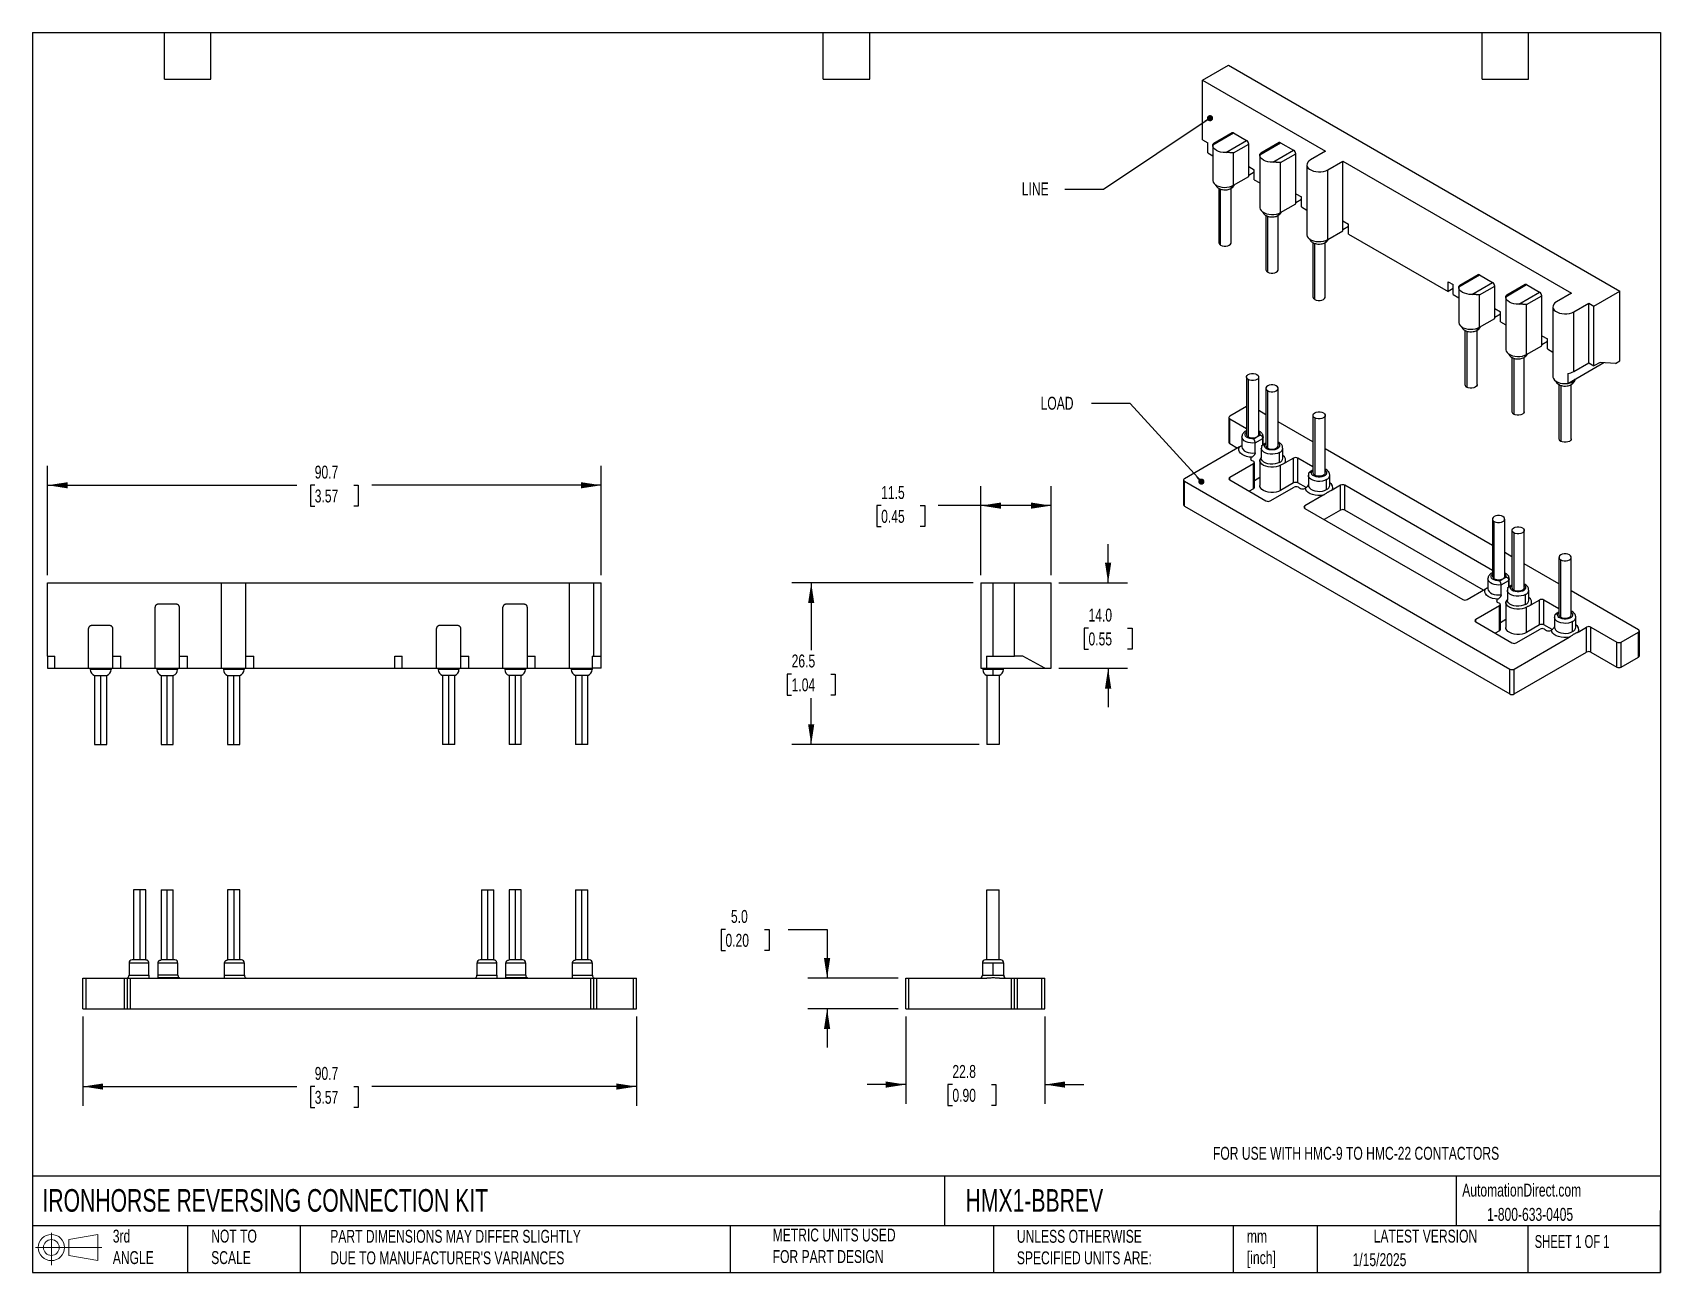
# Model space of a CAD drawing. Header units: millimetres. Extents: x 6 to 273, y 6 to 210.
import ezdxf

# ---------------------------------------------------------------- set-up
doc = ezdxf.new("R2010")
doc.units = ezdxf.units.MM
doc.linetypes.add('SLD-Solid', pattern=[0])
doc.layers.add('DIMENSIONS', color=140, linetype='SLD-Solid', lineweight=25)
doc.layers.add('TEXT', color=140, linetype='SLD-Solid', lineweight=25)
doc.layers.add('SLD-DEFPOINTS', color=7, linetype='Continuous')
doc.styles.add('SLDTEXTSTYLE0', font='TXT', dxfattribs={"width": 0.7})
doc.styles.add('SLDTEXTSTYLE1', font='TXT', dxfattribs={"width": 0.65})
doc.dimstyles.new('SLDDIMSTYLE0', dxfattribs={"dimtxt": 2.158008, "dimasz": 3.302, "dimexe": 0, "dimexo": 0.0625, "dimgap": 0.539502, "dimtad": 0, "dimtih": 1, "dimtoh": 1, "dimrnd": 1e-09, "dimzin": 12, "dimdsep": 46, "dimtxsty": 'SLDTEXTSTYLE0', "dimsah": 1, "dimcen": 0.09, "dimadec": 0, "dimazin": 3, "dimtfac": 1, "dimtofl": 0, "dimtmove": 0, "dimatfit": 3, "dimfxl": 0, "dimfrac": 2, "dimtolj": 1, "dimtzin": 12, "dimarcsym": 0})
doc.dimstyles.new('SLDDIMSTYLE1', dxfattribs={"dimtxt": 0.18, "dimasz": 1.016, "dimexe": 0, "dimexo": 0.0625, "dimgap": 0, "dimtad": 0, "dimtih": 1, "dimtoh": 1, "dimdec": 0, "dimrnd": 1e-09, "dimzin": 0, "dimdsep": 46, "dimtxsty": 'Standard', "dimblk1": 'DOT', "dimblk2": 'DOT', "dimsah": 1, "dimcen": 0.09, "dimadec": 0, "dimazin": 0, "dimtfac": 1.016, "dimtdec": 0, "dimtofl": 0, "dimtmove": 0, "dimatfit": 3, "dimldrblk": 'DOT', "dimfxl": 0, "dimfrac": 2, "dimtolj": 1, "dimtzin": 0, "dimarcsym": 0})
doc.dimstyles.new('SLDDIMSTYLE2', dxfattribs={"dimtxt": 2.158008, "dimasz": 3.302, "dimexe": 0, "dimexo": 0.0625, "dimgap": 0.539502, "dimtad": 0, "dimtih": 1, "dimtoh": 1, "dimrnd": 1e-09, "dimzin": 4, "dimdsep": 46, "dimtxsty": 'SLDTEXTSTYLE0', "dimsah": 1, "dimcen": 0.09, "dimadec": 0, "dimazin": 1, "dimtfac": 1, "dimtmove": 0, "dimatfit": 0, "dimfxl": 0, "dimfrac": 2, "dimtolj": 1, "dimtzin": 12, "dimarcsym": 0})
doc.dimstyles.new('SLDDIMSTYLE3', dxfattribs={"dimtxt": 2.158008, "dimasz": 3.302, "dimexe": 0, "dimexo": 0.0625, "dimgap": 0.539502, "dimtad": 0, "dimtih": 1, "dimtoh": 1, "dimrnd": 1e-09, "dimzin": 12, "dimdsep": 46, "dimtxsty": 'SLDTEXTSTYLE0', "dimsah": 1, "dimcen": 0.09, "dimadec": 0, "dimazin": 3, "dimtfac": 1, "dimtmove": 0, "dimatfit": 0, "dimfxl": 0, "dimfrac": 2, "dimtolj": 1, "dimtzin": 12, "dimarcsym": 0})

msp = doc.modelspace()

# ---------------------------------------------------------------- texts
at = {"layer": 'TEXT'}
for s, insert, char_height, attachment_point, style in [('LINE', (168.414, 184.98), 2.1167, 1, 'SLDTEXTSTYLE0'), ('LOAD', (171.499, 149.859), 2.1167, 1, 'SLDTEXTSTYLE0'), ('FOR USE WITH HMC-9 TO HMC-22 CONTACTORS', (199.738, 26.936), 2.11667, 1, 'SLDTEXTSTYLE0'), ('IRONHORSE REVERSING CONNECTION KIT', (7.966, 20.011), 3.70417, 1, 'SLDTEXTSTYLE0'), ('HMX1-BBREV', (159.208, 20.011), 3.7042, 1, 'SLDTEXTSTYLE0'), ('AutomationDirect.com', (240.577, 20.902), 2.11667, 1, 'SLDTEXTSTYLE0'), ('1-800-633-0405', (244.644, 16.924), 2.11667, 1, 'SLDTEXTSTYLE0'), ('3rd^JANGLE', (19.496, 13.367), 2.1167, 1, 'SLDTEXTSTYLE0'), ('NOT TO^JSCALE', (35.615, 13.367), 2.11667, 1, 'SLDTEXTSTYLE0'), ("PART DIMENSIONS MAY DIFFER SLIGHTLY ^JDUE TO MANUFACTURER'S VARIANCES", (55.119, 13.33), 2.11667, 1, 'SLDTEXTSTYLE0'), ('METRIC UNITS USED ^JFOR PART DESIGN', (127.604, 13.546), 2.11667, 1, 'SLDTEXTSTYLE0'), ('UNLESS OTHERWISE ^JSPECIFIED UNITS ARE:', (167.608, 13.331), 2.11667, 1, 'SLDTEXTSTYLE0'), ('LATEST VERSION', (234.552, 13.364), 2.11667, 2, 'SLDTEXTSTYLE0'), ('mm^J[inch]', (205.299, 13.36), 2.1167, 1, 'SLDTEXTSTYLE0'), ('SHEET 1 OF 1', (252.441, 12.483), 2.11667, 1, 'SLDTEXTSTYLE1'), ('1/15/2025', (222.613, 9.503), 2.1167, 1, 'SLDTEXTSTYLE0')]:
    msp.add_mtext(s, dxfattribs=dict(at, insert=insert, char_height=char_height, attachment_point=attachment_point, style=style))

# ---------------------------------------------------------------- blocks, each defined once
blk = doc.blocks.new('Block11')
at = {"color": 7, "linetype": 'SLD-Solid', "lineweight": 18}
for p, q in [((0, 2.88), (10.87, 2.88)), ((2.59, 5.31), (2.59, 0)), ((5.48, 4.17), (10.18, 5.03)), ((5.48, 1.6), (5.48, 4.17)), ((10.18, 5.03), (10.18, 0.73)), ((5.48, 1.6), (10.18, 0.73))]:
    blk.add_line(p, q, dxfattribs=at)
for radius in [2.15, 1.29]:
    blk.add_circle((2.59, 2.88), radius, dxfattribs=at)
blk = doc.blocks.new('Block12')
at = {"layer": 'SLD-DEFPOINTS'}
blk.add_blockref('Block11', (0, 0), dxfattribs=at)
blk = doc.blocks.new('_D')
at = {"layer": 'DIMENSIONS'}
for p, q in [((14.61, 48.29), (14.61, 33.64)), ((105.31, 48.29), (105.31, 33.64)), ((14.61, 36.82), (49.66, 36.82)), ((52.58, 36.82), (51.86, 36.82)), ((51.86, 36.82), (51.86, 33.39)), ((59, 36.82), (59.72, 36.82)), ((59.72, 36.82), (59.72, 33.39)), ((105.31, 36.82), (61.92, 36.82)), ((51.86, 33.39), (52.58, 33.39)), ((59.72, 33.39), (59, 33.39))]:
    blk.add_line(p, q, dxfattribs=at)
for points in [[(14.61, 36.82), (17.91, 36.31), (17.91, 37.32)], [(105.31, 36.82), (102.01, 37.32), (102.01, 36.31)]]:
    blk.add_solid(points, dxfattribs=at)
at = {"layer": 'DIMENSIONS', "char_height": 2.117, "attachment_point": 1, "style": 'SLDTEXTSTYLE0'}
for s, insert in [('90.7', (52.58, 40.03)), ('3.57', (52.58, 36.11))]:
    blk.add_mtext(s, dxfattribs=dict(at, insert=insert))
blk = doc.blocks.new('_D_1')
at = {"layer": 'DIMENSIONS'}
for p, q in [((8.81, 120.63), (8.81, 138.53)), ((99.51, 120.63), (99.51, 138.53)), ((8.81, 135.36), (49.66, 135.36)), ((52.58, 135.36), (51.86, 135.36)), ((51.86, 135.36), (51.86, 131.93)), ((59, 135.36), (59.72, 135.36)), ((59.72, 135.36), (59.72, 131.93)), ((99.51, 135.36), (61.92, 135.36)), ((51.86, 131.93), (52.58, 131.93)), ((59.72, 131.93), (59, 131.93))]:
    blk.add_line(p, q, dxfattribs=at)
for points in [[(8.81, 135.36), (12.11, 134.85), (12.11, 135.86)], [(99.51, 135.36), (96.21, 135.86), (96.21, 134.85)]]:
    blk.add_solid(points, dxfattribs=at)
at = {"layer": 'DIMENSIONS', "char_height": 2.117, "attachment_point": 1, "style": 'SLDTEXTSTYLE0'}
for s, insert in [('90.7', (52.58, 138.57)), ('3.57', (52.58, 134.66))]:
    blk.add_mtext(s, dxfattribs=dict(at, insert=insert))
blk = doc.blocks.new('_Dot')
at = {"color": 0, "linetype": 'ByBlock', "lineweight": -2}
blk.add_line((-0.5, 0), (-1, 0), dxfattribs=at)
at = {"color": 0, "linetype": 'ByBlock', "const_width": 0.5}
blk.add_lwpolyline([(-0.25, 0, 1), (0.25, 0, 1)], format="xyb", close=True, dxfattribs=at)
blk = doc.blocks.new('_D_2')
at = {"layer": 'DIMENSIONS'}
for p, q in [((160.44, 119.36), (130.74, 119.36)), ((133.92, 119.36), (133.92, 108.32)), ((130.71, 104.41), (129.99, 104.41)), ((129.99, 104.41), (129.99, 100.98)), ((137.12, 104.41), (137.85, 104.41)), ((137.85, 104.41), (137.85, 100.98)), ((129.99, 100.98), (130.71, 100.98)), ((133.92, 92.86), (133.92, 100.49)), ((137.85, 100.98), (137.12, 100.98)), ((161.44, 92.86), (130.74, 92.86))]:
    blk.add_line(p, q, dxfattribs=at)
for points in [[(133.92, 119.36), (133.41, 116.05), (134.42, 116.05)], [(133.92, 92.86), (134.42, 96.16), (133.41, 96.16)]]:
    blk.add_solid(points, dxfattribs=at)
at = {"layer": 'DIMENSIONS', "char_height": 2.117, "attachment_point": 1, "style": 'SLDTEXTSTYLE0'}
for s, insert in [('26.5', (130.71, 107.62)), ('1.04', (130.71, 103.71))]:
    blk.add_mtext(s, dxfattribs=dict(at, insert=insert))
blk = doc.blocks.new('_D_3')
at = {"layer": 'DIMENSIONS'}
for p, q in [((182.56, 119.36), (182.56, 125.71)), ((174.48, 119.36), (185.73, 119.36)), ((179.35, 111.93), (178.63, 111.93)), ((178.63, 111.93), (178.63, 108.5)), ((185.76, 111.93), (186.49, 111.93)), ((186.49, 111.93), (186.49, 108.5)), ((178.63, 108.5), (179.35, 108.5)), ((186.49, 108.5), (185.76, 108.5)), ((174.48, 105.36), (185.73, 105.36)), ((182.56, 105.36), (182.56, 99.01))]:
    blk.add_line(p, q, dxfattribs=at)
for points in [[(182.56, 119.36), (183.07, 122.66), (182.05, 122.66)], [(182.56, 105.36), (182.05, 102.05), (183.07, 102.05)]]:
    blk.add_solid(points, dxfattribs=at)
at = {"layer": 'DIMENSIONS', "char_height": 2.117, "attachment_point": 1, "style": 'SLDTEXTSTYLE0'}
for s, insert in [('14.0', (179.35, 115.14)), ('0.55', (179.35, 111.23))]:
    blk.add_mtext(s, dxfattribs=dict(at, insert=insert))
blk = doc.blocks.new('_D_4')
at = {"layer": 'DIMENSIONS'}
for p, q in [((119.87, 62.54), (119.14, 62.54)), ((119.14, 62.54), (119.14, 59.11)), ((126.28, 62.54), (127.01, 62.54)), ((127.01, 62.54), (127.01, 59.11)), ((130.17, 62.54), (136.52, 62.54)), ((136.52, 62.54), (136.52, 54.56)), ((119.14, 59.11), (119.87, 59.11)), ((127.01, 59.11), (126.28, 59.11)), ((148.14, 54.56), (133.35, 54.56)), ((148.14, 49.56), (133.35, 49.56)), ((136.52, 49.56), (136.52, 43.21))]:
    blk.add_line(p, q, dxfattribs=at)
for points in [[(136.52, 54.56), (137.03, 57.86), (136.01, 57.86)], [(136.52, 49.56), (136.01, 46.25), (137.03, 46.25)]]:
    blk.add_solid(points, dxfattribs=at)
at = {"layer": 'DIMENSIONS', "char_height": 2.117, "attachment_point": 1, "style": 'SLDTEXTSTYLE0'}
for s, insert in [('5.0', (120.77, 65.75)), ('0.20', (119.87, 61.84))]:
    blk.add_mtext(s, dxfattribs=dict(at, insert=insert))
blk = doc.blocks.new('_D_5')
at = {"layer": 'DIMENSIONS'}
for p, q in [((149.41, 48.29), (149.41, 33.97)), ((172.21, 48.29), (172.21, 33.97)), ((149.41, 37.14), (143.06, 37.14)), ((157.05, 37.14), (156.32, 37.14)), ((156.32, 37.14), (156.32, 33.71)), ((163.46, 37.14), (164.18, 37.14)), ((164.18, 37.14), (164.18, 33.71)), ((172.21, 37.14), (178.56, 37.14)), ((156.32, 33.71), (157.05, 33.71)), ((164.18, 33.71), (163.46, 33.71))]:
    blk.add_line(p, q, dxfattribs=at)
for points in [[(149.41, 37.14), (146.11, 37.65), (146.11, 36.63)], [(172.21, 37.14), (175.52, 36.63), (175.52, 37.65)]]:
    blk.add_solid(points, dxfattribs=at)
at = {"layer": 'DIMENSIONS', "char_height": 2.117, "attachment_point": 1, "style": 'SLDTEXTSTYLE0'}
for s, insert in [('22.8', (157.05, 40.35)), ('0.90', (157.05, 36.44))]:
    blk.add_mtext(s, dxfattribs=dict(at, insert=insert))
blk = doc.blocks.new('_D_6')
at = {"layer": 'DIMENSIONS'}
for p, q in [((161.71, 120.63), (161.71, 135.19)), ((173.21, 120.63), (173.21, 135.19)), ((145.38, 132.02), (144.66, 132.02)), ((144.66, 132.02), (144.66, 128.59)), ((151.79, 132.02), (152.52, 132.02)), ((152.52, 132.02), (152.52, 128.59)), ((161.71, 132.02), (154.72, 132.02)), ((173.21, 132.02), (161.71, 132.02)), ((144.66, 128.59), (145.38, 128.59)), ((152.52, 128.59), (151.79, 128.59))]:
    blk.add_line(p, q, dxfattribs=at)
for points in [[(161.71, 132.02), (165.02, 131.51), (165.02, 132.53)], [(173.21, 132.02), (169.91, 132.53), (169.91, 131.51)]]:
    blk.add_solid(points, dxfattribs=at)
at = {"layer": 'DIMENSIONS', "char_height": 2.117, "attachment_point": 1, "style": 'SLDTEXTSTYLE0'}
for s, insert in [('11.5', (145.38, 135.23)), ('0.45', (145.38, 131.32))]:
    blk.add_mtext(s, dxfattribs=dict(at, insert=insert))

# ---------------------------------------------------------------- dimensions: what is measured, and where the dimension line sits
at = {"layer": 'DIMENSIONS'}
for base, p1, p2, picture, middle in [((99.512, 135.357), (8.812, 119.357), (99.512, 119.357), '_D_1', (55.79, 135.357)), ((105.312, 36.816), (14.612, 49.557), (105.312, 49.557), '_D', (55.79, 36.816))]:
    dim = msp.add_linear_dim(base=base, p1=p1, p2=p2, dimstyle='SLDDIMSTYLE0', dxfattribs=at)
    dim.commit()
    dim.dimension.update_dxf_attribs({"geometry": picture, "text_midpoint": middle, "dimtype": 160})
for base, p1, p2, angle, dimstyle, picture, middle in [((173.214, 132.019), (161.714, 119.357), (173.214, 119.357), 0, 'SLDDIMSTYLE0', '_D_6', (148.586, 132.019)), ((182.557, 119.357), (173.214, 105.357), (173.214, 119.357), 90, 'SLDDIMSTYLE2', '_D_3', (182.557, 111.929)), ((133.916, 92.857), (161.714, 119.357), (162.714, 92.857), 90, 'SLDDIMSTYLE0', '_D_2', (133.916, 104.407)), ((136.522, 54.557), (149.414, 49.557), (149.414, 54.557), 90, 'SLDDIMSTYLE2', '_D_4', (136.522, 62.541)), ((172.214, 37.143), (149.414, 49.557), (172.214, 49.557), 0, 'SLDDIMSTYLE3', '_D_5', (160.253, 37.143))]:
    dim = msp.add_linear_dim(base=base, p1=p1, p2=p2, angle=angle, dimstyle=dimstyle, dxfattribs=at)
    dim.commit()
    dim.dimension.update_dxf_attribs({"geometry": picture, "text_midpoint": middle, "dimtype": 160})

# ---------------------------------------------------------------- linework, layer by layer
for p, q in [((198.029, 201.748), (202.272, 204.197)), ((202.272, 204.197), (266.406, 167.173)), ((198.029, 201.748), (218.181, 190.114)), ((198.029, 191.949), (198.029, 201.748)), ((199.71, 191.124), (203.12, 193.093)), ((202.87, 193.118), (199.867, 191.384)), ((203.12, 193.093), (205.241, 191.868)), ((198.029, 191.949), (198.877, 191.459)), ((198.877, 189.826), (198.877, 191.459)), ((198.877, 189.826), (199.706, 189.348)), ((199.706, 191.052), (199.706, 185.336)), ((201.831, 189.899), (205.241, 191.868)), ((203.12, 189.827), (205.595, 191.256)), ((203.12, 184.52), (203.12, 189.827)), ((205.595, 187.581), (205.595, 191.256)), ((207.413, 189.46), (207.413, 180.887)), ((207.417, 189.533), (210.827, 191.501)), ((210.578, 191.526), (207.575, 189.792)), ((209.539, 188.308), (212.949, 190.277)), ((210.827, 191.501), (212.949, 190.277)), ((210.827, 188.236), (213.302, 189.664)), ((213.302, 183.132), (213.302, 189.664)), ((218.181, 190.114), (215.707, 188.685)), ((205.595, 187.581), (206.514, 187.051)), ((205.595, 185.948), (205.595, 187.581)), ((206.514, 185.418), (206.514, 187.051)), ((210.827, 180.07), (210.827, 188.236)), ((215.121, 187.869), (215.121, 176.437)), ((218.535, 187.052), (221.01, 188.481)), ((218.535, 175.621), (218.535, 187.052)), ((221.01, 188.481), (258.486, 166.846)), ((221.01, 178.683), (221.01, 188.481)), ((200.706, 184.031), (200.706, 175.129)), ((202.706, 175.129), (202.706, 184.025)), ((203.12, 184.52), (205.595, 185.948)), ((206.514, 186.642), (205.595, 186.112)), ((206.514, 185.418), (207.413, 184.899)), ((200.999, 174.721), (200.999, 183.894)), ((210.827, 180.07), (213.302, 181.499)), ((213.302, 183.132), (214.222, 182.601)), ((213.302, 181.499), (213.302, 183.132)), ((214.222, 182.193), (213.302, 181.662)), ((214.222, 180.968), (214.222, 182.601)), ((208.413, 179.581), (208.413, 170.68)), ((208.706, 170.272), (208.706, 179.445)), ((210.413, 170.68), (210.413, 179.575)), ((214.222, 180.968), (215.121, 180.449)), ((218.535, 175.621), (221.01, 177.049)), ((221.01, 178.683), (221.929, 178.152)), ((221.01, 177.049), (221.01, 178.683)), ((221.929, 177.743), (221.01, 177.213)), ((221.929, 176.519), (221.929, 178.152)), ((221.929, 176.519), (238.263, 167.089)), ((216.121, 175.132), (216.121, 166.23)), ((216.414, 165.822), (216.414, 174.995)), ((218.121, 166.23), (218.121, 175.126)), ((238.263, 168.722), (239.112, 168.233)), ((238.263, 167.089), (238.263, 168.722)), ((239.112, 166.599), (239.112, 168.233)), ((240.015, 167.856), (243.425, 169.825)), ((243.175, 169.85), (240.172, 168.116)), ((242.136, 166.632), (245.546, 168.601)), ((243.425, 169.825), (245.546, 168.601)), ((247.722, 166.265), (251.133, 168.234)), ((250.883, 168.258), (247.88, 166.525)), ((251.133, 168.234), (253.254, 167.009)), ((239.112, 167.579), (238.263, 167.089)), ((239.112, 166.599), (240.011, 166.08)), ((240.011, 167.784), (240.011, 162.068)), ((243.425, 166.559), (245.9, 167.988)), ((243.425, 161.252), (243.425, 166.559)), ((245.9, 164.314), (245.9, 167.988)), ((247.718, 166.193), (247.718, 157.619)), ((249.844, 165.04), (253.254, 167.009)), ((251.133, 164.968), (253.607, 166.397)), ((253.607, 159.864), (253.607, 166.397)), ((258.486, 166.846), (256.012, 165.418)), ((262.163, 164.724), (266.406, 167.173)), ((266.406, 155.741), (266.406, 167.173)), ((245.9, 164.314), (246.819, 163.783)), ((245.9, 162.681), (245.9, 164.314)), ((246.819, 163.375), (245.9, 162.844)), ((246.819, 162.15), (246.819, 163.783)), ((251.133, 156.803), (251.133, 164.968)), ((255.426, 164.601), (255.426, 153.17)), ((258.84, 163.785), (261.315, 165.213)), ((258.84, 153.986), (258.84, 163.785)), ((261.315, 165.213), (262.163, 164.724)), ((261.315, 155.415), (261.315, 165.213)), ((262.163, 154.925), (262.163, 164.724)), ((241.011, 160.763), (241.011, 151.862)), ((241.304, 160.627), (241.304, 151.453)), ((243.011, 151.862), (243.011, 160.757)), ((243.425, 161.252), (245.9, 162.681)), ((246.819, 162.15), (247.718, 161.631)), ((251.133, 156.803), (253.607, 158.231)), ((253.607, 159.864), (254.527, 159.334)), ((253.607, 158.231), (253.607, 159.864)), ((254.527, 158.925), (253.607, 158.395)), ((254.527, 157.701), (254.527, 159.334)), ((254.527, 157.701), (255.426, 157.182)), ((248.718, 156.314), (248.718, 147.412)), ((249.011, 156.177), (249.011, 147.004)), ((250.718, 147.412), (250.718, 156.308)), ((257.883, 152.046), (263.79, 155.456)), ((258.84, 153.986), (261.315, 155.415)), ((261.315, 155.415), (262.163, 154.925)), ((263.153, 155.497), (262.163, 154.925)), ((265.699, 155.333), (263.153, 155.497)), ((265.699, 155.333), (266.406, 155.741)), ((205.231, 153.083), (205.231, 143.693)), ((205.524, 152.675), (205.524, 143.285)), ((207.231, 143.693), (207.231, 153.083)), ((257.883, 153.679), (257.883, 152.046)), ((258.628, 152.476), (258.628, 152.312)), ((208.413, 151.246), (208.413, 141.856)), ((208.706, 141.448), (208.706, 150.838)), ((210.413, 141.856), (210.413, 151.246)), ((256.426, 151.864), (256.426, 142.963)), ((256.719, 151.728), (256.719, 142.555)), ((258.426, 142.963), (258.426, 151.858)), ((205.231, 148.259), (202.484, 146.672)), ((208.413, 146.923), (207.231, 147.605)), ((216.121, 146.797), (216.121, 137.407)), ((218.121, 137.407), (218.121, 146.797)), ((202.337, 146.468), (202.337, 142.386)), ((202.484, 146.264), (205.231, 144.678)), ((202.484, 142.181), (202.484, 146.264)), ((216.121, 142.474), (210.413, 145.768)), ((216.414, 146.389), (216.414, 136.998)), ((204.088, 141.639), (195.059, 136.426)), ((202.484, 142.181), (203.756, 141.447)), ((204.481, 143.285), (204.481, 141.652)), ((206.408, 142.979), (206.938, 143.285)), ((206.655, 142.304), (207.929, 143.04)), ((206.655, 140.671), (206.655, 142.304)), ((206.938, 143.285), (207.469, 143.591)), ((207.663, 141.448), (207.663, 139.815)), ((208.413, 142.264), (207.848, 141.938)), ((207.929, 141.985), (207.929, 143.04)), ((207.981, 142.015), (207.981, 143.285)), ((208.413, 142.095), (208.176, 141.958)), ((211.163, 139.815), (211.163, 141.448)), ((206.373, 138.876), (202.484, 136.631)), ((206.106, 139.946), (206.019, 139.896)), ((206.019, 139.488), (206.019, 139.896)), ((206.019, 139.488), (206.373, 139.284)), ((206.373, 134.793), (206.373, 138.876)), ((206.519, 134.997), (206.519, 139.08)), ((207.413, 139.461), (207.413, 135.324)), ((210.651, 139.1), (210.651, 140.733)), ((212.949, 139.815), (211.556, 139.011)), ((212.949, 135.732), (212.949, 139.815)), ((216.121, 138.392), (213.656, 139.815)), ((213.656, 135.732), (213.656, 139.815)), ((245.536, 125.492), (218.121, 141.319)), ((194.913, 136.222), (194.913, 132.14)), ((195.059, 136.018), (248.375, 105.24)), ((195.059, 131.936), (195.059, 136.018)), ((202.484, 136.222), (202.484, 136.631)), ((202.484, 136.222), (208.423, 132.793)), ((207.413, 136.618), (206.519, 136.102)), ((210.827, 134.507), (210.827, 138.645)), ((215.371, 136.998), (215.371, 135.365)), ((216.121, 137.815), (215.556, 137.489)), ((216.121, 137.646), (215.883, 137.509)), ((218.358, 134.651), (218.358, 136.284)), ((218.871, 135.365), (218.871, 136.998)), ((206.373, 134.793), (205.666, 134.385)), ((209.13, 132.793), (213.02, 135.039)), ((212.949, 135.732), (210.827, 134.507)), ((214.984, 134.965), (213.656, 135.732)), ((213.727, 135.039), (214.08, 134.834)), ((214.787, 134.834), (214.874, 134.885)), ((217.806, 133.72), (214.787, 131.977)), ((220.656, 135.365), (219.264, 134.561)), ((220.656, 131.282), (220.656, 135.365)), ((245.536, 121.41), (221.363, 135.365)), ((221.363, 131.282), (221.363, 135.365)), ((195.059, 131.936), (248.375, 101.157)), ((214.787, 131.569), (214.787, 131.977)), ((214.787, 131.569), (240.667, 116.629)), ((220.656, 131.282), (217.97, 129.732)), ((244.061, 118.179), (221.363, 131.282)), ((245.536, 129.815), (245.536, 120.425)), ((245.829, 120.017), (245.829, 129.407)), ((247.536, 120.425), (247.536, 129.815)), ((248.718, 127.979), (248.718, 118.588)), ((249.011, 127.57), (249.011, 118.18)), ((250.718, 118.588), (250.718, 127.979)), ((248.718, 123.655), (247.536, 124.338)), ((256.426, 123.529), (256.426, 114.139)), ((256.719, 113.731), (256.719, 123.121)), ((258.426, 114.139), (258.426, 123.529)), ((244.786, 120.017), (244.786, 118.384)), ((246.713, 119.711), (247.243, 120.017)), ((247.243, 120.017), (247.774, 120.323)), ((248.286, 118.747), (248.286, 120.017)), ((256.426, 119.206), (250.718, 122.501)), ((8.812, 107.357), (8.812, 119.357)), ((8.812, 119.357), (37.312, 119.357)), ((37.312, 105.357), (37.312, 119.357)), ((37.312, 119.357), (41.312, 119.357)), ((41.312, 105.357), (41.312, 119.357)), ((41.312, 119.357), (94.312, 119.357)), ((94.312, 105.357), (94.312, 119.357)), ((94.312, 119.357), (98.312, 119.357)), ((98.312, 107.357), (98.312, 119.357)), ((98.312, 119.357), (99.512, 119.357)), ((99.512, 107.357), (99.512, 119.357)), ((161.714, 119.357), (161.714, 105.357)), ((161.714, 119.357), (163.714, 119.357)), ((163.714, 107.357), (163.714, 119.357)), ((163.714, 119.357), (167.214, 119.357)), ((167.214, 107.357), (167.214, 119.357)), ((167.214, 119.357), (173.214, 119.357)), ((173.214, 105.357), (173.214, 119.357)), ((241.375, 116.629), (244.393, 118.371)), ((246.96, 119.037), (248.234, 119.773)), ((246.96, 117.404), (246.96, 119.037)), ((247.968, 118.18), (247.968, 116.547)), ((248.718, 118.996), (248.153, 118.67)), ((248.234, 118.717), (248.234, 119.773)), ((248.718, 118.827), (248.481, 118.69)), ((250.956, 115.833), (250.956, 117.466)), ((251.468, 116.547), (251.468, 118.18)), ((269.447, 111.689), (258.426, 118.051)), ((26.412, 105.357), (26.412, 115.357)), ((29.912, 115.857), (26.912, 115.857)), ((30.412, 105.357), (30.412, 115.357)), ((83.412, 105.357), (83.412, 115.357)), ((86.912, 115.857), (83.912, 115.857)), ((87.412, 105.357), (87.412, 115.357)), ((246.678, 115.608), (242.789, 113.363)), ((246.411, 116.679), (246.324, 116.629)), ((246.324, 116.22), (246.324, 116.629)), ((246.324, 116.22), (246.678, 116.016)), ((246.678, 111.525), (246.678, 115.608)), ((246.824, 111.729), (246.824, 115.812)), ((247.718, 116.193), (247.718, 112.056)), ((251.133, 111.24), (251.133, 115.377)), ((253.254, 116.547), (251.861, 115.743)), ((253.254, 112.464), (253.254, 116.547)), ((256.426, 115.124), (253.961, 116.547)), ((253.961, 112.464), (253.961, 116.547)), ((19.012, 112.357), (16.012, 112.357)), ((76.012, 112.357), (73.012, 112.357)), ((242.789, 112.955), (242.789, 113.363)), ((242.789, 112.955), (248.728, 109.526)), ((247.718, 113.351), (246.824, 112.834)), ((253.254, 112.464), (251.133, 111.24)), ((255.289, 111.697), (253.961, 112.464)), ((255.676, 113.731), (255.676, 112.098)), ((256.426, 114.547), (255.861, 114.221)), ((256.426, 114.378), (256.188, 114.241)), ((258.663, 111.383), (258.663, 113.016)), ((259.176, 112.098), (259.176, 113.731)), ((259.569, 111.294), (260.961, 112.097)), ((260.961, 108.015), (260.961, 112.097)), ((261.668, 112.097), (265.911, 109.648)), ((261.668, 108.015), (261.668, 112.097)), ((15.512, 105.357), (15.512, 111.857)), ((19.512, 105.357), (19.512, 111.857)), ((72.512, 105.357), (72.512, 111.857)), ((76.512, 105.357), (76.512, 111.857)), ((246.678, 111.525), (245.971, 111.117)), ((249.082, 105.24), (258.111, 110.452)), ((249.436, 109.526), (253.325, 111.771)), ((254.032, 111.771), (254.385, 111.567)), ((255.092, 111.567), (255.179, 111.617)), ((265.911, 105.566), (265.911, 109.648)), ((266.618, 109.648), (269.447, 111.281)), ((266.618, 105.566), (266.618, 109.648)), ((269.447, 107.198), (269.447, 111.281)), ((269.593, 107.402), (269.593, 111.485)), ((8.812, 107.357), (10.012, 107.357)), ((8.812, 107.357), (8.812, 105.357)), ((10.012, 105.357), (10.012, 107.357)), ((19.512, 107.357), (20.812, 107.357)), ((20.812, 105.357), (20.812, 107.357)), ((30.412, 107.357), (31.712, 107.357)), ((31.712, 105.357), (31.712, 107.357)), ((41.312, 107.357), (42.612, 107.357)), ((42.612, 105.357), (42.612, 107.357)), ((65.712, 107.357), (66.912, 107.357)), ((65.712, 105.357), (65.712, 107.357)), ((66.912, 105.357), (66.912, 107.357)), ((76.512, 107.357), (77.812, 107.357)), ((77.812, 105.357), (77.812, 107.357)), ((87.412, 107.357), (88.712, 107.357)), ((88.712, 105.357), (88.712, 107.357)), ((98.012, 107.357), (98.312, 107.357)), ((98.012, 107.357), (98.012, 105.357)), ((98.312, 107.357), (99.512, 107.357)), ((99.512, 105.357), (99.512, 107.357)), ((162.661, 107.357), (162.661, 105.357)), ((162.661, 107.357), (163.714, 107.357)), ((163.714, 107.357), (167.214, 107.357)), ((168.614, 107.357), (167.214, 107.357)), ((172.214, 105.357), (168.614, 107.357)), ((249.082, 101.157), (260.961, 108.015)), ((261.668, 108.015), (265.911, 105.566)), ((266.618, 105.566), (269.447, 107.198)), ((8.812, 105.357), (10.012, 105.357)), ((10.012, 105.357), (15.512, 105.357)), ((15.512, 105.357), (19.512, 105.357)), ((15.812, 105.357), (15.812, 105.157)), ((19.212, 105.157), (15.812, 105.157)), ((16.512, 104.203), (16.512, 92.857)), ((16.512, 104.203), (17.512, 104.203)), ((17.512, 104.203), (18.512, 104.203)), ((17.512, 92.857), (17.512, 104.203)), ((18.512, 92.857), (18.512, 104.203)), ((19.212, 105.357), (19.212, 105.157)), ((19.512, 105.357), (20.812, 105.357)), ((20.812, 105.357), (26.412, 105.357)), ((26.412, 105.357), (30.412, 105.357)), ((26.712, 105.357), (26.712, 105.157)), ((30.112, 105.157), (26.712, 105.157)), ((27.412, 104.203), (27.412, 92.857)), ((27.412, 104.203), (28.412, 104.203)), ((28.412, 104.203), (29.412, 104.203)), ((28.412, 92.857), (28.412, 104.203)), ((29.412, 92.857), (29.412, 104.203)), ((30.112, 105.357), (30.112, 105.157)), ((30.412, 105.357), (31.712, 105.357)), ((31.712, 105.357), (37.312, 105.357)), ((37.312, 105.357), (41.312, 105.357)), ((37.612, 105.357), (37.612, 105.157)), ((41.012, 105.157), (37.612, 105.157)), ((38.312, 104.203), (38.312, 92.857)), ((38.312, 104.203), (39.312, 104.203)), ((39.312, 104.203), (40.312, 104.203)), ((39.312, 92.857), (39.312, 104.203)), ((40.312, 92.857), (40.312, 104.203)), ((41.012, 105.357), (41.012, 105.157)), ((41.312, 105.357), (42.612, 105.357)), ((42.612, 105.357), (65.712, 105.357)), ((65.712, 105.357), (66.912, 105.357)), ((66.912, 105.357), (72.512, 105.357)), ((72.512, 105.357), (76.512, 105.357)), ((72.812, 105.357), (72.812, 105.157)), ((76.212, 105.157), (72.812, 105.157)), ((73.512, 104.203), (73.512, 92.857)), ((74.512, 104.203), (73.512, 104.203)), ((75.512, 104.203), (74.512, 104.203)), ((74.512, 104.203), (74.512, 92.857)), ((75.512, 92.857), (75.512, 104.203)), ((76.212, 105.357), (76.212, 105.157)), ((76.512, 105.357), (77.812, 105.357)), ((77.812, 105.357), (83.412, 105.357)), ((83.412, 105.357), (87.412, 105.357)), ((83.712, 105.357), (83.712, 105.157)), ((87.112, 105.157), (83.712, 105.157)), ((84.412, 104.203), (84.412, 92.857)), ((85.412, 104.203), (84.412, 104.203)), ((86.412, 104.203), (85.412, 104.203)), ((85.412, 104.203), (85.412, 92.857)), ((86.412, 92.857), (86.412, 104.203)), ((87.112, 105.357), (87.112, 105.157)), ((87.412, 105.357), (88.712, 105.357)), ((88.712, 105.357), (94.312, 105.357)), ((94.312, 105.357), (98.012, 105.357)), ((94.612, 105.357), (94.612, 105.157)), ((98.012, 105.157), (94.612, 105.157)), ((95.312, 104.203), (95.312, 92.857)), ((96.312, 104.203), (95.312, 104.203)), ((97.312, 104.203), (96.312, 104.203)), ((96.312, 104.203), (96.312, 92.857)), ((97.312, 92.857), (97.312, 104.203)), ((99.512, 105.357), (98.012, 105.357)), ((98.012, 105.357), (98.012, 105.157)), ((161.714, 105.357), (162.661, 105.357)), ((162.014, 105.357), (162.014, 105.157)), ((163.714, 105.157), (162.014, 105.157)), ((162.661, 105.357), (172.214, 105.357)), ((163.714, 104.203), (162.714, 104.203)), ((162.714, 104.203), (162.714, 92.857)), ((163.714, 105.357), (163.714, 105.157)), ((165.414, 105.157), (163.714, 105.157)), ((164.714, 104.203), (163.714, 104.203)), ((164.714, 104.203), (164.714, 92.857)), ((165.414, 105.157), (165.414, 105.357)), ((172.214, 105.357), (173.214, 105.357)), ((248.375, 101.157), (248.375, 105.24)), ((249.082, 101.157), (249.082, 105.24)), ((16.512, 92.857), (17.512, 92.857)), ((17.512, 92.857), (18.512, 92.857)), ((27.412, 92.857), (28.412, 92.857)), ((28.412, 92.857), (29.412, 92.857)), ((38.312, 92.857), (39.312, 92.857)), ((39.312, 92.857), (40.312, 92.857)), ((74.512, 92.857), (73.512, 92.857)), ((75.512, 92.857), (74.512, 92.857)), ((85.412, 92.857), (84.412, 92.857)), ((86.412, 92.857), (85.412, 92.857)), ((96.312, 92.857), (95.312, 92.857)), ((97.312, 92.857), (96.312, 92.857)), ((164.714, 92.857), (162.714, 92.857)), ((22.912, 69.057), (22.912, 57.557)), ((23.912, 69.057), (22.912, 69.057)), ((23.912, 69.057), (23.912, 57.557)), ((24.912, 69.057), (23.912, 69.057)), ((24.912, 57.557), (24.912, 69.057)), ((27.412, 69.057), (27.412, 57.557)), ((27.412, 69.057), (28.412, 69.057)), ((28.412, 57.557), (28.412, 69.057)), ((28.412, 69.057), (29.412, 69.057)), ((29.412, 57.557), (29.412, 69.057)), ((38.312, 69.057), (38.312, 57.557)), ((39.312, 69.057), (38.312, 69.057)), ((39.312, 69.057), (39.312, 57.557)), ((40.312, 69.057), (39.312, 69.057)), ((40.312, 57.557), (40.312, 69.057)), ((79.912, 69.057), (79.912, 57.557)), ((79.912, 69.057), (80.912, 69.057)), ((80.912, 57.557), (80.912, 69.057)), ((80.912, 69.057), (81.912, 69.057)), ((81.912, 57.557), (81.912, 69.057)), ((84.412, 69.057), (84.412, 57.557)), ((85.412, 69.057), (84.412, 69.057)), ((85.412, 69.057), (85.412, 57.557)), ((86.412, 69.057), (85.412, 69.057)), ((86.412, 57.557), (86.412, 69.057)), ((95.312, 69.057), (95.312, 57.557)), ((95.312, 69.057), (96.312, 69.057)), ((96.312, 57.557), (96.312, 69.057)), ((96.312, 69.057), (97.312, 69.057)), ((97.312, 57.557), (97.312, 69.057)), ((162.714, 57.557), (162.714, 69.057)), ((162.714, 69.057), (164.714, 69.057)), ((164.714, 57.557), (164.714, 69.057)), ((22.162, 57.057), (22.162, 55.057)), ((25.412, 57.057), (22.162, 57.057)), ((24.912, 57.557), (22.662, 57.557)), ((25.412, 55.057), (25.412, 57.057)), ((30.162, 57.057), (26.912, 57.057)), ((26.912, 55.057), (26.912, 57.057)), ((29.662, 57.557), (27.412, 57.557)), ((30.162, 55.057), (30.162, 57.057)), ((41.062, 57.057), (37.812, 57.057)), ((37.812, 55.057), (37.812, 57.057)), ((40.562, 57.557), (38.312, 57.557)), ((41.062, 55.057), (41.062, 57.057)), ((79.162, 57.057), (79.162, 55.057)), ((82.412, 57.057), (79.162, 57.057)), ((81.912, 57.557), (79.662, 57.557)), ((82.412, 55.057), (82.412, 57.057)), ((87.162, 57.057), (83.912, 57.057)), ((83.912, 55.057), (83.912, 57.057)), ((86.662, 57.557), (84.412, 57.557)), ((87.162, 55.057), (87.162, 57.057)), ((98.062, 57.057), (94.812, 57.057)), ((94.812, 55.057), (94.812, 57.057)), ((97.562, 57.557), (95.312, 57.557)), ((98.062, 55.057), (98.062, 57.057)), ((161.964, 57.057), (161.964, 55.057)), ((163.714, 57.057), (161.964, 57.057)), ((164.964, 57.557), (162.464, 57.557)), ((163.714, 55.057), (163.714, 57.057)), ((165.464, 57.057), (163.714, 57.057)), ((165.464, 55.057), (165.464, 57.057)), ((14.612, 49.557), (14.612, 54.557)), ((14.612, 54.557), (15.112, 54.557)), ((15.112, 49.557), (15.112, 54.557)), ((15.112, 54.557), (21.412, 54.557)), ((21.412, 49.557), (21.412, 54.557)), ((21.412, 54.557), (21.912, 54.557)), ((21.912, 49.557), (21.912, 54.557)), ((21.912, 54.557), (22.412, 54.557)), ((22.162, 55.057), (25.412, 55.057)), ((22.412, 49.557), (22.412, 54.557)), ((22.412, 54.557), (97.812, 54.557)), ((30.162, 55.057), (26.912, 55.057)), ((30.412, 54.624), (26.912, 54.624)), ((26.912, 54.557), (26.912, 54.624)), ((30.412, 54.557), (30.412, 54.624)), ((37.812, 55.057), (41.062, 55.057)), ((79.162, 55.057), (82.412, 55.057)), ((87.162, 55.057), (83.912, 55.057)), ((87.412, 54.624), (83.912, 54.624)), ((83.912, 54.557), (83.912, 54.624)), ((87.412, 54.557), (87.412, 54.624)), ((94.812, 55.057), (98.062, 55.057)), ((97.812, 49.557), (97.812, 54.557)), ((97.812, 54.557), (98.312, 54.557)), ((98.312, 49.557), (98.312, 54.557)), ((98.312, 54.557), (98.812, 54.557)), ((98.812, 49.557), (98.812, 54.557)), ((98.812, 54.557), (104.812, 54.557)), ((104.812, 49.557), (104.812, 54.557)), ((104.812, 54.557), (105.312, 54.557)), ((105.312, 49.557), (105.312, 54.557)), ((149.414, 49.557), (149.414, 54.557)), ((149.414, 54.557), (149.914, 54.557)), ((149.914, 49.557), (149.914, 54.557)), ((149.914, 54.557), (162.684, 54.557)), ((161.964, 55.057), (163.714, 55.057)), ((163.714, 55.057), (165.464, 55.057)), ((164.745, 54.557), (166.714, 54.557)), ((166.714, 49.557), (166.714, 54.557)), ((166.714, 54.557), (167.214, 54.557)), ((167.214, 49.557), (167.214, 54.557)), ((167.214, 54.557), (167.714, 54.557)), ((167.714, 49.557), (167.714, 54.557)), ((167.714, 54.557), (171.714, 54.557)), ((171.714, 49.557), (171.714, 54.557)), ((171.714, 54.557), (172.214, 54.557)), ((172.214, 49.557), (172.214, 54.557)), ((14.612, 49.557), (15.112, 49.557)), ((15.112, 49.557), (21.412, 49.557)), ((21.412, 49.557), (21.912, 49.557)), ((21.912, 49.557), (22.412, 49.557)), ((22.412, 49.557), (97.812, 49.557)), ((97.812, 49.557), (98.312, 49.557)), ((98.312, 49.557), (98.812, 49.557)), ((98.812, 49.557), (104.812, 49.557)), ((104.812, 49.557), (105.312, 49.557)), ((149.414, 49.557), (149.914, 49.557)), ((149.914, 49.557), (166.714, 49.557)), ((166.714, 49.557), (167.214, 49.557)), ((167.214, 49.557), (167.714, 49.557)), ((167.714, 49.557), (171.714, 49.557)), ((171.714, 49.557), (172.214, 49.557))]:
    msp.add_line(p, q)
at = {"flags": 128}
for points in [[(201.831, 189.899), (201.408, 189.91), (200.999, 189.972), (200.621, 190.082), (200.292, 190.235), (200.026, 190.425), (199.835, 190.644), (199.728, 190.88), (199.71, 191.124)], [(209.539, 188.308), (209.116, 188.319), (208.706, 188.38), (208.328, 188.49), (207.999, 188.644), (207.733, 188.834), (207.542, 189.052), (207.436, 189.288), (207.417, 189.533)], [(215.707, 188.685), (215.443, 188.498), (215.254, 188.283), (215.145, 188.049), (215.123, 187.808), (215.189, 187.57), (215.339, 187.345), (215.566, 187.142), (215.862, 186.971), (216.213, 186.84), (216.603, 186.754), (217.016, 186.716), (217.434, 186.728), (217.837, 186.791), (218.21, 186.9), (218.535, 187.052)], [(199.706, 185.336), (199.709, 185.276), (199.774, 185.037), (199.924, 184.812), (200.152, 184.609), (200.447, 184.439), (200.798, 184.307), (201.188, 184.221), (201.601, 184.183), (202.019, 184.196), (202.423, 184.258), (202.795, 184.368), (203.12, 184.52)], [(207.413, 180.887), (207.416, 180.826), (207.481, 180.588), (207.631, 180.362), (207.859, 180.16), (208.155, 179.989), (208.505, 179.858), (208.896, 179.771), (209.309, 179.734), (209.726, 179.746), (210.13, 179.809), (210.503, 179.918), (210.827, 180.07)], [(215.121, 176.437), (215.123, 176.377), (215.189, 176.138), (215.339, 175.913), (215.566, 175.711), (215.862, 175.54), (216.213, 175.408), (216.603, 175.322), (217.016, 175.284), (217.434, 175.297), (217.837, 175.359), (218.21, 175.469), (218.535, 175.621)], [(200.999, 174.721), (201.252, 174.615), (201.549, 174.559), (201.862, 174.559), (202.16, 174.615), (202.413, 174.721), (202.597, 174.867), (202.694, 175.039), (202.706, 175.129)], [(208.706, 170.272), (208.959, 170.165), (209.257, 170.11), (209.57, 170.11), (209.867, 170.165), (210.12, 170.272), (210.304, 170.418), (210.401, 170.59), (210.413, 170.68)], [(216.414, 165.822), (216.667, 165.716), (216.964, 165.66), (217.277, 165.66), (217.575, 165.716), (217.828, 165.822), (218.012, 165.968), (218.108, 166.14), (218.121, 166.23)], [(242.136, 166.632), (241.713, 166.642), (241.304, 166.704), (240.926, 166.814), (240.597, 166.968), (240.331, 167.158), (240.14, 167.376), (240.033, 167.612), (240.015, 167.856)], [(249.844, 165.04), (249.421, 165.051), (249.011, 165.113), (248.633, 165.223), (248.304, 165.376), (248.038, 165.566), (247.848, 165.784), (247.741, 166.021), (247.722, 166.265)], [(256.012, 165.418), (255.748, 165.23), (255.559, 165.015), (255.45, 164.782), (255.429, 164.541), (255.494, 164.302), (255.644, 164.077), (255.872, 163.875), (256.167, 163.704), (256.518, 163.572), (256.908, 163.486), (257.321, 163.448), (257.739, 163.461), (258.143, 163.523), (258.515, 163.633), (258.84, 163.785)], [(240.011, 162.068), (240.014, 162.008), (240.079, 161.77), (240.229, 161.544), (240.457, 161.342), (240.752, 161.171), (241.103, 161.04), (241.493, 160.953), (241.906, 160.915), (242.324, 160.928), (242.728, 160.99), (243.1, 161.1), (243.425, 161.252)], [(247.718, 157.619), (247.721, 157.559), (247.787, 157.32), (247.936, 157.095), (248.164, 156.892), (248.46, 156.722), (248.81, 156.59), (249.201, 156.504), (249.614, 156.466), (250.031, 156.479), (250.435, 156.541), (250.808, 156.651), (251.133, 156.803)], [(205.524, 152.675), (205.34, 152.821), (205.244, 152.993), (205.244, 153.173), (205.34, 153.345), (205.524, 153.491), (205.777, 153.597), (206.075, 153.653), (206.388, 153.653), (206.685, 153.597), (206.938, 153.491)], [(206.938, 153.491), (207.122, 153.345), (207.219, 153.173), (207.219, 152.993), (207.122, 152.821), (206.938, 152.675), (206.685, 152.569), (206.388, 152.513), (206.075, 152.513), (205.777, 152.569), (205.524, 152.675)], [(255.426, 153.17), (255.432, 153.081), (255.511, 152.837), (255.678, 152.608), (255.927, 152.405), (256.245, 152.238), (256.617, 152.113), (257.027, 152.038), (257.456, 152.015), (257.883, 152.046)], [(210.12, 151.654), (209.867, 151.761), (209.57, 151.816), (209.257, 151.816), (208.959, 151.761), (208.706, 151.654), (208.522, 151.508), (208.426, 151.336), (208.426, 151.156), (208.522, 150.984), (208.706, 150.838)], [(208.706, 150.838), (208.959, 150.732), (209.257, 150.676), (209.57, 150.676), (209.867, 150.732), (210.12, 150.838), (210.304, 150.984), (210.401, 151.156), (210.401, 151.336), (210.304, 151.508), (210.12, 151.654)], [(243.011, 151.862), (242.999, 151.771), (242.902, 151.6), (242.718, 151.453), (242.465, 151.347), (242.167, 151.291), (241.854, 151.291), (241.557, 151.347), (241.304, 151.453)], [(216.414, 146.389), (216.23, 146.535), (216.133, 146.706), (216.133, 146.887), (216.23, 147.059), (216.414, 147.205), (216.667, 147.311), (216.964, 147.367), (217.277, 147.367), (217.575, 147.311), (217.828, 147.205)], [(217.828, 147.205), (218.012, 147.059), (218.108, 146.887), (218.108, 146.706), (218.012, 146.535), (217.828, 146.389), (217.575, 146.282), (217.277, 146.227), (216.964, 146.227), (216.667, 146.282), (216.414, 146.389)], [(250.718, 147.412), (250.706, 147.322), (250.609, 147.15), (250.425, 147.004), (250.172, 146.898), (249.875, 146.842), (249.562, 146.842), (249.264, 146.898), (249.011, 147.004)], [(206.408, 142.979), (206.08, 142.977), (205.763, 143.024), (205.478, 143.117), (205.244, 143.25), (205.079, 143.413), (204.993, 143.596), (204.992, 143.785), (205.076, 143.968), (205.231, 144.126)], [(206.106, 139.946), (205.656, 139.987), (205.23, 140.08), (204.845, 140.22), (204.516, 140.402), (204.258, 140.619), (204.081, 140.861), (203.992, 141.119), (203.994, 141.382), (204.088, 141.639)], [(206.655, 142.304), (206.263, 142.275), (205.87, 142.296), (205.495, 142.368), (205.158, 142.487), (204.875, 142.646), (204.662, 142.838), (204.528, 143.052), (204.481, 143.278), (204.481, 143.281)], [(204.481, 141.652), (204.481, 141.645), (204.528, 141.419), (204.662, 141.205), (204.875, 141.013), (205.158, 140.854), (205.495, 140.735), (205.87, 140.663), (206.263, 140.641), (206.655, 140.671)], [(210.651, 140.733), (210.326, 140.586), (209.951, 140.486), (209.546, 140.44), (209.134, 140.45), (208.737, 140.516), (208.378, 140.633), (208.076, 140.796), (207.849, 140.995), (207.709, 141.219), (207.663, 141.454)], [(207.981, 143.28), (207.981, 143.266), (207.929, 143.04)], [(207.981, 142.06), (208.003, 142.044), (208.016, 142.035)], [(210.413, 142.289), (210.566, 142.136), (210.652, 141.953), (210.653, 141.764), (210.569, 141.581), (210.405, 141.417), (210.174, 141.283), (209.89, 141.189), (209.573, 141.14), (209.245, 141.141), (208.929, 141.191), (208.646, 141.286), (208.416, 141.421), (208.254, 141.586), (208.172, 141.769), (208.176, 141.958), (208.176, 141.958)], [(208.706, 141.448), (208.959, 141.342), (209.257, 141.286), (209.57, 141.286), (209.867, 141.342), (210.12, 141.448), (210.304, 141.594), (210.401, 141.766), (210.413, 141.856)], [(258.426, 142.963), (258.414, 142.872), (258.317, 142.701), (258.133, 142.555), (257.88, 142.448), (257.582, 142.393), (257.269, 142.393), (256.972, 142.448), (256.719, 142.555)], [(210.827, 138.645), (210.485, 138.486), (210.091, 138.375), (209.664, 138.316), (209.225, 138.312), (208.795, 138.363), (208.395, 138.467), (208.044, 138.619), (207.759, 138.812), (207.554, 139.036), (207.438, 139.28), (207.417, 139.533)], [(210.651, 139.1), (210.326, 138.953), (209.951, 138.853), (209.546, 138.807), (209.134, 138.817), (208.737, 138.883), (208.378, 139), (208.076, 139.163), (207.849, 139.362), (207.709, 139.586), (207.663, 139.815)], [(218.358, 136.284), (218.034, 136.136), (217.659, 136.037), (217.254, 135.991), (216.842, 136.001), (216.445, 136.066), (216.085, 136.184), (215.784, 136.346), (215.557, 136.545), (215.416, 136.769), (215.371, 137.005)], [(218.121, 137.839), (218.273, 137.686), (218.359, 137.504), (218.361, 137.314), (218.276, 137.132), (218.113, 136.968), (217.881, 136.834), (217.597, 136.739), (217.28, 136.691), (216.953, 136.691), (216.636, 136.741), (216.353, 136.837), (216.123, 136.972), (215.962, 137.136), (215.88, 137.319), (215.883, 137.509), (215.883, 137.509)], [(218.121, 137.407), (218.108, 137.316), (218.012, 137.144), (217.828, 136.998), (217.575, 136.892), (217.277, 136.836), (216.964, 136.836), (216.667, 136.892), (216.414, 136.998)], [(210.827, 134.507), (210.485, 134.349), (210.091, 134.237), (209.664, 134.178), (209.225, 134.174), (208.795, 134.226), (208.395, 134.33), (208.044, 134.482), (207.759, 134.675), (207.554, 134.898), (207.438, 135.143), (207.413, 135.324)], [(217.806, 133.72), (217.361, 133.665), (216.905, 133.664), (216.459, 133.716), (216.039, 133.818), (215.664, 133.967), (215.349, 134.157), (215.106, 134.379), (214.945, 134.625), (214.874, 134.885)], [(215.371, 135.365), (215.416, 135.136), (215.557, 134.912), (215.784, 134.713), (216.085, 134.551), (216.445, 134.433), (216.842, 134.368), (217.254, 134.358), (217.659, 134.404), (218.034, 134.503), (218.358, 134.651)], [(247.243, 130.224), (246.99, 130.33), (246.693, 130.386), (246.38, 130.386), (246.082, 130.33), (245.829, 130.224), (245.645, 130.078), (245.549, 129.906), (245.549, 129.725), (245.645, 129.553), (245.829, 129.407)], [(245.829, 129.407), (246.082, 129.301), (246.38, 129.245), (246.693, 129.245), (246.99, 129.301), (247.243, 129.407), (247.427, 129.553), (247.524, 129.725), (247.524, 129.906), (247.427, 130.078), (247.243, 130.224)], [(249.011, 127.57), (248.827, 127.716), (248.731, 127.888), (248.731, 128.069), (248.827, 128.241), (249.011, 128.387), (249.264, 128.493), (249.562, 128.549), (249.875, 128.549), (250.172, 128.493), (250.425, 128.387)], [(250.425, 128.387), (250.609, 128.241), (250.706, 128.069), (250.706, 127.888), (250.609, 127.716), (250.425, 127.57), (250.172, 127.464), (249.875, 127.408), (249.562, 127.408), (249.264, 127.464), (249.011, 127.57)], [(258.133, 123.937), (257.88, 124.043), (257.582, 124.099), (257.269, 124.099), (256.972, 124.043), (256.719, 123.937), (256.535, 123.791), (256.438, 123.619), (256.438, 123.439), (256.535, 123.267), (256.719, 123.121)], [(256.719, 123.121), (256.972, 123.015), (257.269, 122.959), (257.582, 122.959), (257.88, 123.015), (258.133, 123.121), (258.317, 123.267), (258.414, 123.439), (258.414, 123.619), (258.317, 123.791), (258.133, 123.937)], [(246.713, 119.711), (246.385, 119.709), (246.068, 119.756), (245.783, 119.849), (245.55, 119.982), (245.384, 120.146), (245.298, 120.328), (245.297, 120.517), (245.381, 120.7), (245.536, 120.858)], [(246.411, 116.679), (245.961, 116.72), (245.535, 116.812), (245.15, 116.953), (244.822, 117.135), (244.563, 117.351), (244.386, 117.593), (244.297, 117.851), (244.299, 118.114), (244.393, 118.371)], [(246.96, 119.037), (246.568, 119.007), (246.175, 119.028), (245.8, 119.1), (245.463, 119.219), (245.181, 119.378), (244.967, 119.57), (244.833, 119.784), (244.786, 120.011), (244.786, 120.013)], [(244.786, 118.384), (244.786, 118.378), (244.833, 118.151), (244.967, 117.937), (245.181, 117.745), (245.463, 117.586), (245.8, 117.467), (246.175, 117.395), (246.568, 117.374), (246.96, 117.404)], [(250.956, 117.466), (250.632, 117.318), (250.257, 117.219), (249.852, 117.173), (249.439, 117.183), (249.042, 117.248), (248.683, 117.366), (248.381, 117.528), (248.154, 117.727), (248.014, 117.951), (247.968, 118.186)], [(248.286, 120.012), (248.286, 119.999), (248.234, 119.773)], [(248.286, 118.792), (248.309, 118.776), (248.321, 118.767)], [(250.718, 119.021), (250.871, 118.868), (250.957, 118.685), (250.958, 118.496), (250.874, 118.313), (250.711, 118.149), (250.479, 118.016), (250.195, 117.921), (249.878, 117.873), (249.55, 117.873), (249.234, 117.923), (248.951, 118.019), (248.721, 118.153), (248.559, 118.318), (248.478, 118.501), (248.481, 118.69), (248.481, 118.69)], [(250.718, 118.588), (250.706, 118.498), (250.609, 118.326), (250.425, 118.18), (250.172, 118.074), (249.875, 118.018), (249.562, 118.018), (249.264, 118.074), (249.011, 118.18)], [(251.133, 115.377), (250.79, 115.219), (250.396, 115.107), (249.969, 115.048), (249.53, 115.044), (249.1, 115.095), (248.7, 115.2), (248.349, 115.352), (248.064, 115.544), (247.859, 115.768), (247.743, 116.013), (247.722, 116.266)], [(250.956, 115.833), (250.632, 115.685), (250.257, 115.586), (249.852, 115.54), (249.439, 115.55), (249.042, 115.615), (248.683, 115.732), (248.381, 115.895), (248.154, 116.094), (248.014, 116.318), (247.968, 116.547)], [(251.133, 111.24), (250.79, 111.081), (250.396, 110.97), (249.969, 110.911), (249.53, 110.907), (249.1, 110.958), (248.7, 111.062), (248.349, 111.214), (248.064, 111.407), (247.859, 111.631), (247.743, 111.875), (247.718, 112.056)], [(258.663, 113.016), (258.339, 112.869), (257.964, 112.769), (257.559, 112.723), (257.147, 112.733), (256.75, 112.799), (256.391, 112.916), (256.089, 113.079), (255.862, 113.278), (255.721, 113.502), (255.676, 113.737)], [(255.676, 112.098), (255.721, 111.869), (255.862, 111.645), (256.089, 111.446), (256.391, 111.283), (256.75, 111.166), (257.147, 111.1), (257.559, 111.09), (257.964, 111.136), (258.339, 111.236), (258.663, 111.383)], [(258.426, 114.572), (258.578, 114.419), (258.664, 114.236), (258.666, 114.047), (258.582, 113.864), (258.418, 113.7), (258.186, 113.566), (257.902, 113.472), (257.585, 113.423), (257.258, 113.424), (256.941, 113.474), (256.659, 113.569), (256.428, 113.704), (256.267, 113.869), (256.185, 114.052), (256.188, 114.241), (256.188, 114.241)], [(256.719, 113.731), (256.972, 113.625), (257.269, 113.569), (257.582, 113.569), (257.88, 113.625), (258.133, 113.731), (258.317, 113.877), (258.414, 114.049), (258.426, 114.139)], [(258.111, 110.452), (257.666, 110.398), (257.21, 110.396), (256.764, 110.448), (256.344, 110.55), (255.969, 110.699), (255.654, 110.889), (255.411, 111.111), (255.251, 111.357), (255.179, 111.617)], [(163.714, 104.203), (163.714, 104.262), (163.714, 104.344), (163.714, 104.446), (163.714, 104.565), (163.714, 104.7), (163.714, 104.846), (163.714, 104.999), (163.714, 105.157)]]:
    msp.add_lwpolyline(points, dxfattribs=at)
for centre, radius, start, end in [((202.974, 192.888), 0.251, 54.38242, 114.30712), ((204.827, 191.221), 0.768, 2.60548, 57.39452), ((210.681, 191.297), 0.251, 54.38242, 114.30712), ((212.535, 189.629), 0.768, 2.60548, 57.39452), ((202.418, 184.418), 0.487, 305.37974, 359.31924), ((210.126, 179.969), 0.487, 305.37974, 359.31924), ((201.19, 175.167), 0.486, 184.5109, 246.80924), ((217.833, 175.519), 0.487, 305.37974, 359.31924), ((208.897, 170.718), 0.486, 184.5109, 246.80924), ((243.279, 169.621), 0.251, 54.38242, 114.30712), ((245.132, 167.953), 0.768, 2.60548, 57.39452), ((250.986, 168.029), 0.251, 54.38242, 114.30712), ((216.605, 166.269), 0.486, 184.5109, 246.80924), ((252.84, 166.362), 0.768, 2.60548, 57.39452), ((242.723, 161.15), 0.487, 305.37974, 359.31924), ((250.431, 156.701), 0.487, 305.37974, 359.31924), ((257.568, 156.301), 2.642, 276.84717, 298.78673), ((257.55, 154.282), 2.246, 279.51341, 298.69433), ((258.12, 152.266), 0.51, 306.07463, 5.17112), ((258.163, 153.22), 1.02, 297.1286, 330.66361), ((241.495, 151.9), 0.486, 184.5109, 246.80924), ((249.203, 147.45), 0.486, 184.5109, 246.80924), ((202.561, 146.468), 0.218, 110.78342, 249.21658), ((206.955, 143.683), 0.522, 349.83849, 58.02417), ((202.587, 142.41), 0.251, 185.6948, 245.62534), ((205.715, 143.731), 0.486, 184.5109, 246.80924), ((206.231, 144.649), 1.537, 242.60967, 297.39033), ((206.731, 143.743), 0.503, 294.37466, 354.3052), ((208.914, 141.906), 0.503, 185.6948, 245.62534), ((210.315, 141.515), 0.851, 293.24771, 355.70237), ((256.91, 143.001), 0.486, 184.5109, 246.80924), ((206.097, 139.692), 0.218, 110.78342, 249.21658), ((206.295, 139.08), 0.218, 290.78342, 69.21658), ((210.313, 139.884), 0.854, 293.31373, 355.02755), ((210.733, 139.414), 0.916, 333.91666, 62.02038), ((213.302, 139.132), 0.769, 62.60967, 117.39033), ((195.136, 136.222), 0.218, 110.78342, 249.21658), ((202.561, 136.426), 0.218, 110.78342, 249.21658), ((216.621, 137.456), 0.503, 185.6948, 245.62534), ((218.022, 137.066), 0.851, 293.24771, 355.70237), ((206.269, 135.022), 0.251, 294.37466, 354.3052), ((213.302, 135.049), 0.769, 62.60967, 117.39033), ((213.373, 134.356), 0.769, 62.60967, 117.39033), ((214.434, 135.517), 0.769, 242.60967, 297.39033), ((218.021, 135.434), 0.852, 293.2832, 355.33873), ((218.441, 134.964), 0.916, 333.9173, 62.02032), ((221.01, 134.683), 0.769, 62.60967, 117.39033), ((195.163, 132.165), 0.251, 185.6948, 245.62534), ((208.777, 133.476), 0.769, 242.60967, 297.39033), ((214.865, 131.773), 0.218, 110.78342, 249.21658), ((221.01, 130.6), 0.769, 62.60967, 117.39033), ((246.021, 120.463), 0.486, 184.5109, 246.80924), ((246.536, 121.382), 1.537, 242.60967, 297.39033), ((247.036, 120.475), 0.503, 294.37466, 354.3052), ((247.26, 120.415), 0.522, 349.83849, 58.02417), ((249.219, 118.638), 0.503, 185.6948, 245.62534), ((250.62, 118.247), 0.851, 293.24771, 355.70237), ((241.021, 117.311), 0.769, 242.60967, 297.39033), ((246.402, 116.424), 0.218, 110.78342, 249.21658), ((246.6, 115.812), 0.218, 290.78342, 69.21658), ((250.618, 116.616), 0.854, 293.31373, 355.02755), ((251.038, 116.146), 0.916, 333.91666, 62.02038), ((253.607, 115.865), 0.769, 62.60967, 117.39033), ((242.866, 113.159), 0.218, 110.78342, 249.21658), ((253.607, 111.782), 0.769, 62.60967, 117.39033), ((256.926, 114.189), 0.503, 185.6948, 245.62534), ((258.327, 113.798), 0.851, 293.24771, 355.70237), ((258.326, 112.166), 0.852, 293.2832, 355.33873), ((258.746, 111.696), 0.916, 333.9173, 62.02032), ((261.315, 111.415), 0.769, 62.60967, 117.39033), ((246.574, 111.754), 0.251, 294.37466, 354.3052), ((249.082, 110.208), 0.769, 242.60967, 297.39033), ((253.678, 111.089), 0.769, 62.60967, 117.39033), ((254.739, 112.249), 0.769, 242.60967, 297.39033), ((266.265, 110.331), 0.769, 242.60967, 297.39033), ((269.369, 111.485), 0.218, 290.78342, 69.21658), ((261.315, 107.332), 0.769, 62.60967, 117.39033), ((269.343, 107.427), 0.251, 294.37466, 354.3052), ((16.812, 105.157), 1, 180, 252.5424), ((18.212, 105.157), 1, 287.4576, 0), ((27.712, 105.157), 1, 180, 252.5424), ((29.112, 105.157), 1, 287.4576, 0), ((38.612, 105.157), 1, 180, 252.5424), ((40.012, 105.157), 1, 287.4576, 0), ((73.812, 105.157), 1, 180, 252.5424), ((75.212, 105.157), 1, 287.4576, 0), ((84.712, 105.157), 1, 180, 252.5424), ((86.112, 105.157), 1, 287.4576, 0), ((95.612, 105.157), 1, 180, 252.5424), ((97.012, 105.157), 1, 287.4576, 0), ((163.014, 105.157), 1, 180, 252.5424), ((164.414, 105.157), 1, 287.4576, 360), ((248.728, 105.922), 0.769, 242.60967, 297.39033), ((266.265, 106.248), 0.769, 242.60967, 297.39033), ((248.728, 101.839), 0.769, 242.60967, 297.39033), ((22.662, 57.057), 0.5, 90, 180), ((29.662, 57.057), 0.5, 0, 90), ((40.562, 57.057), 0.5, 0, 90), ((79.662, 57.057), 0.5, 90, 180), ((86.662, 57.057), 0.5, 0, 90), ((97.562, 57.057), 0.5, 0, 90), ((162.464, 57.057), 0.5, 90, 180), ((164.964, 57.057), 0.5, 0, 90), ((21.662, 55.057), 0.5, 299.99722, 0), ((30.662, 55.057), 0.5, 180, 240), ((41.562, 55.057), 0.5, 180, 240.02546), ((78.662, 55.057), 0.5, 299.99722, 0), ((87.662, 55.057), 0.5, 180, 240), ((98.562, 55.057), 0.5, 180, 240.02546), ((161.464, 55.057), 0.5, 270, 0), ((165.964, 55.057), 0.5, 180, 270)]:
    msp.add_arc(centre, radius, start, end)
for points, knots in [([(199.71, 191.124), (199.724, 191.189), (199.75, 191.307), (199.833, 191.356), (199.87, 191.378)], [0, 0, 0, 0, 0.5540412, 1, 1, 1, 1]), ([(203.12, 189.827), (203.086, 189.827), (203.025, 189.828), (202.936, 189.832), (202.831, 189.839), (202.708, 189.849), (202.548, 189.863), (202.384, 189.878), (202.203, 189.892), (202.02, 189.902), (201.892, 189.9), (201.831, 189.899)], [0, 0, 0, 0, 0.10191, 0.1850301, 0.2493606, 0.3820394, 0.4982003, 0.6303427, 0.7490638, 0.8813026, 1, 1, 1, 1]), ([(207.417, 189.533), (207.431, 189.598), (207.457, 189.715), (207.54, 189.765), (207.577, 189.787)], [0, 0, 0, 0, 0.5540412, 1, 1, 1, 1]), ([(210.827, 188.236), (210.794, 188.236), (210.732, 188.237), (210.643, 188.241), (210.539, 188.248), (210.415, 188.257), (210.255, 188.272), (210.091, 188.287), (209.911, 188.3), (209.728, 188.311), (209.599, 188.309), (209.539, 188.308)], [0, 0, 0, 0, 0.10191, 0.1850301, 0.2493606, 0.3820394, 0.4982003, 0.6303427, 0.7490638, 0.8813026, 1, 1, 1, 1]), ([(200.116, 184.674), (200.123, 184.655), (200.175, 184.506), (200.344, 184.296), (200.597, 184.082), (200.85, 183.941), (201.149, 183.832), (201.55, 183.759), (201.991, 183.776), (202.401, 183.872), (202.597, 183.969), (202.701, 184.021)], [0, 0, 0, 0, 0.020304, 0.1621606, 0.2638911, 0.3584637, 0.4533746, 0.5845195, 0.7641623, 0.8746649, 1, 1, 1, 1]), ([(202.701, 184.021), (202.796, 184.086), (202.993, 184.221), (203.177, 184.427), (203.235, 184.563), (203.248, 184.594)], [0, 0, 0, 0, 0.4232913, 0.8683006, 1, 1, 1, 1]), ([(207.824, 180.225), (207.83, 180.206), (207.883, 180.057), (208.052, 179.847), (208.305, 179.632), (208.557, 179.492), (208.857, 179.382), (209.257, 179.31), (209.698, 179.327), (210.108, 179.423), (210.304, 179.52), (210.408, 179.571)], [0, 0, 0, 0, 0.020304, 0.1621606, 0.2638911, 0.3584637, 0.4533746, 0.5845195, 0.7641623, 0.8746649, 1, 1, 1, 1]), ([(210.408, 179.571), (210.504, 179.637), (210.7, 179.771), (210.884, 179.977), (210.943, 180.113), (210.956, 180.144)], [0, 0, 0, 0, 0.4232913, 0.86830063, 1, 1, 1, 1]), ([(215.531, 175.775), (215.538, 175.757), (215.59, 175.608), (215.759, 175.397), (216.012, 175.183), (216.265, 175.042), (216.564, 174.933), (216.965, 174.86), (217.406, 174.877), (217.816, 174.973), (218.012, 175.07), (218.116, 175.122)], [0, 0, 0, 0, 0.020304, 0.1621606, 0.2638911, 0.3584637, 0.4533746, 0.5845195, 0.7641623, 0.8746649, 1, 1, 1, 1]), ([(218.116, 175.122), (218.211, 175.187), (218.408, 175.322), (218.592, 175.528), (218.65, 175.664), (218.663, 175.695)], [0, 0, 0, 0, 0.4232913, 0.8683006, 1, 1, 1, 1]), ([(240.015, 167.856), (240.029, 167.922), (240.055, 168.039), (240.138, 168.089), (240.175, 168.111)], [0, 0, 0, 0, 0.5540412, 1, 1, 1, 1]), ([(243.425, 166.559), (243.391, 166.56), (243.33, 166.56), (243.241, 166.565), (243.136, 166.572), (243.013, 166.581), (242.853, 166.596), (242.689, 166.61), (242.508, 166.624), (242.326, 166.634), (242.197, 166.633), (242.136, 166.632)], [0, 0, 0, 0, 0.10191, 0.1850301, 0.2493606, 0.3820394, 0.4982003, 0.6303427, 0.7490638, 0.8813026, 1, 1, 1, 1]), ([(247.722, 166.265), (247.737, 166.33), (247.762, 166.448), (247.845, 166.497), (247.882, 166.519)], [0, 0, 0, 0, 0.5540412, 1, 1, 1, 1]), ([(251.133, 164.968), (251.099, 164.968), (251.037, 164.969), (250.948, 164.973), (250.844, 164.98), (250.72, 164.99), (250.56, 165.004), (250.396, 165.019), (250.216, 165.033), (250.033, 165.043), (249.904, 165.041), (249.844, 165.04)], [0, 0, 0, 0, 0.10191, 0.1850301, 0.2493606, 0.3820394, 0.4982003, 0.6303427, 0.7490638, 0.8813026, 1, 1, 1, 1]), ([(240.421, 161.407), (240.428, 161.388), (240.481, 161.239), (240.65, 161.029), (240.902, 160.814), (241.155, 160.674), (241.454, 160.564), (241.855, 160.491), (242.296, 160.509), (242.706, 160.604), (242.902, 160.702), (243.006, 160.753)], [0, 0, 0, 0, 0.020304, 0.1621606, 0.2638911, 0.3584637, 0.4533746, 0.5845195, 0.7641623, 0.8746649, 1, 1, 1, 1]), ([(243.006, 160.753), (243.101, 160.819), (243.298, 160.953), (243.482, 161.159), (243.54, 161.295), (243.554, 161.326)], [0, 0, 0, 0, 0.4232913, 0.86830063, 1, 1, 1, 1]), ([(248.129, 156.957), (248.135, 156.938), (248.188, 156.789), (248.357, 156.579), (248.61, 156.365), (248.863, 156.224), (249.162, 156.115), (249.562, 156.042), (250.003, 156.059), (250.413, 156.155), (250.609, 156.252), (250.713, 156.304)], [0, 0, 0, 0, 0.020304, 0.1621606, 0.2638911, 0.3584637, 0.4533746, 0.5845195, 0.7641623, 0.8746649, 1, 1, 1, 1]), ([(250.713, 156.304), (250.809, 156.369), (251.005, 156.504), (251.189, 156.71), (251.248, 156.846), (251.261, 156.877)], [0, 0, 0, 0, 0.4232913, 0.86830063, 1, 1, 1, 1]), ([(255.836, 152.508), (255.843, 152.489), (255.895, 152.34), (256.064, 152.13), (256.317, 151.915), (256.57, 151.775), (256.869, 151.665), (257.27, 151.593), (257.711, 151.61), (258.121, 151.706), (258.317, 151.803), (258.421, 151.854)], [0, 0, 0, 0, 0.020304, 0.1621606, 0.2638911, 0.3584637, 0.4533746, 0.5845195, 0.7641623, 0.8746649, 1, 1, 1, 1]), ([(258.421, 151.854), (258.518, 151.919), (258.717, 152.053), (258.937, 152.333), (259.066, 152.57), (259.083, 152.713), (259.087, 152.74)], [0, 0, 0, 0, 0.294025, 0.6031357, 0.9228154, 1, 1, 1, 1]), ([(205.231, 144.289), (205.184, 144.268), (205.039, 144.206), (204.844, 144.057), (204.655, 143.852), (204.535, 143.62), (204.478, 143.423), (204.487, 143.31), (204.49, 143.279)], [0, 0, 0, 0, 0.1084144, 0.3305206, 0.540262, 0.7382229, 0.9299038, 1, 1, 1, 1]), ([(207.975, 143.277), (207.977, 143.293), (207.99, 143.396), (207.94, 143.584), (207.829, 143.819), (207.654, 144.024), (207.455, 144.185), (207.298, 144.259), (207.231, 144.291)], [0, 0, 0, 0, 0.0371318, 0.2371934, 0.4327698, 0.6329697, 0.8450823, 1, 1, 1, 1]), ([(204.088, 141.639), (204.21, 141.719), (204.341, 141.806), (204.472, 141.891), (204.481, 141.897)], [0, 0, 0, 0, 0.927344, 1, 1, 1, 1]), ([(206.655, 142.304), (206.654, 142.323), (206.653, 142.36), (206.646, 142.421), (206.635, 142.483), (206.62, 142.547), (206.601, 142.611), (206.579, 142.674), (206.554, 142.736), (206.527, 142.794), (206.498, 142.848), (206.469, 142.897), (206.438, 142.942), (206.418, 142.966), (206.408, 142.979)], [0, 0, 0, 0, 0.0832031, 0.1662043, 0.2491119, 0.3320213, 0.4150099, 0.4981335, 0.5814239, 0.66489, 0.7485187, 0.8322785, 0.9161239, 1, 1, 1, 1]), ([(207.929, 143.04), (207.929, 143.058), (207.927, 143.094), (207.915, 143.15), (207.896, 143.208), (207.869, 143.266), (207.835, 143.322), (207.784, 143.39), (207.708, 143.466), (207.598, 143.544), (207.513, 143.575), (207.469, 143.591)], [0, 0, 0, 0, 0.0806394, 0.1622393, 0.2449036, 0.3287322, 0.4138212, 0.5002621, 0.6471711, 0.8136803, 1, 1, 1, 1]), ([(207.761, 141.864), (207.735, 141.803), (207.678, 141.674), (207.672, 141.532), (207.67, 141.458)], [0, 0, 0, 0, 0.4699555, 1, 1, 1, 1]), ([(207.741, 141.813), (207.744, 141.821), (207.754, 141.853), (207.791, 141.898), (207.864, 141.955), (207.964, 141.982), (208.077, 141.982), (208.142, 141.966), (208.176, 141.958)], [0, 0, 0, 0, 0.0535003, 0.211661, 0.3735033, 0.6583097, 0.8221271, 1, 1, 1, 1]), ([(211.155, 141.453), (211.154, 141.512), (211.154, 141.657), (211.07, 141.875), (210.926, 142.095), (210.721, 142.283), (210.546, 142.405), (210.43, 142.45), (210.413, 142.456)], [0, 0, 0, 0, 0.1353939, 0.3339863, 0.5326702, 0.7404624, 0.9619825, 1, 1, 1, 1]), ([(206.655, 140.671), (206.654, 140.658), (206.653, 140.632), (206.643, 140.589), (206.629, 140.544), (206.609, 140.496), (206.576, 140.429), (206.522, 140.341), (206.438, 140.232), (206.338, 140.122), (206.223, 140.02), (206.145, 139.971), (206.106, 139.946)], [0, 0, 0, 0, 0.0460173, 0.0929944, 0.1421546, 0.1945687, 0.2511232, 0.3686768, 0.5010539, 0.6690986, 0.8338084, 1, 1, 1, 1]), ([(207.417, 139.533), (207.487, 139.609), (207.584, 139.713), (207.646, 139.844), (207.663, 139.88)], [0, 0, 0, 0, 0.7289559, 1, 1, 1, 1]), ([(211.556, 139.011), (211.528, 138.995), (211.467, 138.961), (211.345, 138.9), (211.185, 138.826), (211.003, 138.741), (210.881, 138.674), (210.827, 138.645)], [0, 0, 0, 0, 0.1173304, 0.2500163, 0.5000307, 0.7800936, 1, 1, 1, 1]), ([(215.469, 137.414), (215.442, 137.354), (215.386, 137.224), (215.38, 137.083), (215.377, 137.008)], [0, 0, 0, 0, 0.4699555, 1, 1, 1, 1]), ([(215.448, 137.364), (215.451, 137.372), (215.462, 137.404), (215.499, 137.448), (215.572, 137.505), (215.671, 137.533), (215.784, 137.532), (215.849, 137.517), (215.883, 137.509)], [0, 0, 0, 0, 0.0535003, 0.211661, 0.3735033, 0.6583097, 0.8221271, 1, 1, 1, 1]), ([(218.862, 137.004), (218.862, 137.062), (218.861, 137.207), (218.777, 137.426), (218.633, 137.646), (218.428, 137.834), (218.254, 137.955), (218.138, 138), (218.121, 138.007)], [0, 0, 0, 0, 0.1353939, 0.3339863, 0.5326702, 0.7404624, 0.9619825, 1, 1, 1, 1]), ([(214.874, 134.885), (214.933, 134.924), (215.051, 135.002), (215.213, 135.176), (215.327, 135.324), (215.365, 135.413), (215.371, 135.427)], [0, 0, 0, 0, 0.3133616, 0.6272593, 0.9412732, 1, 1, 1, 1]), ([(219.264, 134.561), (219.235, 134.545), (219.174, 134.511), (219.053, 134.45), (218.892, 134.377), (218.71, 134.29), (218.535, 134.198), (218.359, 134.088), (218.178, 133.964), (218.017, 133.852), (217.896, 133.773), (217.835, 133.737), (217.806, 133.72)], [0, 0, 0, 0, 0.058694, 0.1250705, 0.2501286, 0.3901118, 0.500221, 0.6099806, 0.7500933, 0.8750522, 0.9412684, 1, 1, 1, 1]), ([(245.536, 121.021), (245.489, 121.001), (245.344, 120.938), (245.15, 120.789), (244.96, 120.584), (244.84, 120.352), (244.783, 120.156), (244.793, 120.042), (244.795, 120.012)], [0, 0, 0, 0, 0.1084144, 0.3305206, 0.540262, 0.7382229, 0.9299038, 1, 1, 1, 1]), ([(248.28, 120.01), (248.282, 120.026), (248.295, 120.128), (248.245, 120.317), (248.134, 120.551), (247.959, 120.756), (247.76, 120.917), (247.603, 120.992), (247.536, 121.023)], [0, 0, 0, 0, 0.0371318, 0.2371934, 0.4327698, 0.6329697, 0.8450823, 1, 1, 1, 1]), ([(248.234, 119.773), (248.234, 119.79), (248.232, 119.826), (248.22, 119.883), (248.201, 119.94), (248.174, 119.998), (248.14, 120.055), (248.089, 120.122), (248.013, 120.198), (247.903, 120.276), (247.818, 120.307), (247.774, 120.323)], [0, 0, 0, 0, 0.0806394, 0.1622393, 0.2449036, 0.3287322, 0.4138212, 0.5002621, 0.6471711, 0.8136803, 1, 1, 1, 1]), ([(244.393, 118.371), (244.515, 118.451), (244.646, 118.538), (244.777, 118.623), (244.786, 118.629)], [0, 0, 0, 0, 0.927344, 1, 1, 1, 1]), ([(246.96, 117.404), (246.959, 117.391), (246.958, 117.365), (246.949, 117.322), (246.934, 117.277), (246.914, 117.229), (246.881, 117.161), (246.827, 117.074), (246.743, 116.965), (246.643, 116.854), (246.528, 116.753), (246.45, 116.703), (246.411, 116.679)], [0, 0, 0, 0, 0.0460173, 0.0929944, 0.1421546, 0.1945687, 0.2511232, 0.3686768, 0.5010539, 0.6690986, 0.8338084, 1, 1, 1, 1]), ([(246.96, 119.037), (246.959, 119.055), (246.958, 119.093), (246.951, 119.153), (246.94, 119.216), (246.925, 119.28), (246.906, 119.344), (246.884, 119.407), (246.859, 119.468), (246.832, 119.526), (246.803, 119.58), (246.774, 119.63), (246.743, 119.674), (246.723, 119.699), (246.713, 119.711)], [0, 0, 0, 0, 0.0832031, 0.1662043, 0.2491119, 0.3320213, 0.4150099, 0.4981335, 0.5814239, 0.66489, 0.7485187, 0.8322785, 0.9161239, 1, 1, 1, 1]), ([(248.066, 118.596), (248.04, 118.535), (247.983, 118.406), (247.978, 118.265), (247.975, 118.19)], [0, 0, 0, 0, 0.4699555, 1, 1, 1, 1]), ([(248.046, 118.546), (248.049, 118.554), (248.06, 118.586), (248.096, 118.63), (248.17, 118.687), (248.269, 118.715), (248.382, 118.714), (248.447, 118.698), (248.481, 118.69)], [0, 0, 0, 0, 0.0535003, 0.21166097, 0.37350327, 0.65830969, 0.82212711, 1, 1, 1, 1]), ([(251.46, 118.185), (251.459, 118.244), (251.459, 118.389), (251.375, 118.608), (251.231, 118.828), (251.026, 119.015), (250.851, 119.137), (250.735, 119.182), (250.718, 119.189)], [0, 0, 0, 0, 0.1353939, 0.3339863, 0.5326702, 0.7404624, 0.9619825, 1, 1, 1, 1]), ([(26.912, 115.857), (26.892, 115.856), (26.853, 115.855), (26.796, 115.844), (26.74, 115.828), (26.673, 115.799), (26.6, 115.752), (26.532, 115.686), (26.477, 115.61), (26.442, 115.534), (26.417, 115.448), (26.414, 115.39), (26.412, 115.357)], [0, 0, 0, 0, 0.0578376, 0.11881598, 0.18319538, 0.25119701, 0.36972414, 0.50169734, 0.61786812, 0.75062666, 0.85415806, 1, 1, 1, 1]), ([(30.412, 115.357), (30.411, 115.38), (30.409, 115.423), (30.397, 115.479), (30.378, 115.542), (30.346, 115.61), (30.292, 115.686), (30.224, 115.752), (30.135, 115.808), (30.034, 115.848), (29.951, 115.854), (29.912, 115.857)], [0, 0, 0, 0, 0.10191, 0.1850301, 0.2493606, 0.3820394, 0.4982003, 0.6303427, 0.7490638, 0.8813026, 1, 1, 1, 1]), ([(83.912, 115.857), (83.892, 115.856), (83.853, 115.855), (83.796, 115.844), (83.74, 115.828), (83.673, 115.799), (83.6, 115.752), (83.532, 115.686), (83.477, 115.61), (83.442, 115.534), (83.417, 115.448), (83.414, 115.39), (83.412, 115.357)], [0, 0, 0, 0, 0.0578376, 0.118816, 0.1831954, 0.251197, 0.3697241, 0.5016973, 0.6178681, 0.7506267, 0.8541581, 1, 1, 1, 1]), ([(87.412, 115.357), (87.411, 115.38), (87.409, 115.423), (87.397, 115.479), (87.378, 115.542), (87.346, 115.61), (87.292, 115.686), (87.224, 115.752), (87.135, 115.808), (87.034, 115.848), (86.951, 115.854), (86.912, 115.857)], [0, 0, 0, 0, 0.10191, 0.1850301, 0.2493606, 0.3820394, 0.4982003, 0.6303427, 0.7490638, 0.8813026, 1, 1, 1, 1]), ([(247.722, 116.266), (247.793, 116.342), (247.889, 116.446), (247.951, 116.576), (247.968, 116.612)], [0, 0, 0, 0, 0.72895591, 1, 1, 1, 1]), ([(251.861, 115.743), (251.833, 115.727), (251.772, 115.693), (251.65, 115.632), (251.49, 115.559), (251.308, 115.473), (251.186, 115.406), (251.133, 115.377)], [0, 0, 0, 0, 0.1173304, 0.2500163, 0.5000307, 0.7800936, 1, 1, 1, 1]), ([(259.167, 113.736), (259.167, 113.795), (259.167, 113.94), (259.082, 114.158), (258.938, 114.378), (258.733, 114.566), (258.559, 114.688), (258.443, 114.733), (258.426, 114.739)], [0, 0, 0, 0, 0.1353939, 0.3339863, 0.5326702, 0.7404624, 0.9619825, 1, 1, 1, 1]), ([(16.012, 112.357), (15.992, 112.356), (15.953, 112.355), (15.896, 112.344), (15.84, 112.328), (15.773, 112.299), (15.7, 112.252), (15.632, 112.186), (15.577, 112.11), (15.542, 112.034), (15.517, 111.948), (15.514, 111.89), (15.512, 111.857)], [0, 0, 0, 0, 0.0578376, 0.11881598, 0.18319538, 0.25119701, 0.36972414, 0.50169734, 0.61786812, 0.75062666, 0.85415806, 1, 1, 1, 1]), ([(19.512, 111.857), (19.511, 111.88), (19.509, 111.923), (19.497, 111.979), (19.478, 112.042), (19.446, 112.11), (19.392, 112.186), (19.324, 112.252), (19.235, 112.308), (19.134, 112.348), (19.051, 112.354), (19.012, 112.357)], [0, 0, 0, 0, 0.10191, 0.1850301, 0.2493606, 0.3820394, 0.4982003, 0.6303427, 0.7490638, 0.8813026, 1, 1, 1, 1]), ([(73.012, 112.357), (72.992, 112.356), (72.953, 112.355), (72.896, 112.344), (72.84, 112.328), (72.773, 112.299), (72.7, 112.252), (72.632, 112.186), (72.577, 112.11), (72.542, 112.034), (72.517, 111.948), (72.514, 111.89), (72.512, 111.857)], [0, 0, 0, 0, 0.0578376, 0.118816, 0.1831954, 0.251197, 0.3697241, 0.5016973, 0.6178681, 0.7506267, 0.8541581, 1, 1, 1, 1]), ([(76.512, 111.857), (76.511, 111.88), (76.509, 111.923), (76.497, 111.979), (76.478, 112.042), (76.446, 112.11), (76.392, 112.186), (76.324, 112.252), (76.235, 112.308), (76.134, 112.348), (76.051, 112.354), (76.012, 112.357)], [0, 0, 0, 0, 0.10191, 0.1850301, 0.2493606, 0.3820394, 0.4982003, 0.6303427, 0.7490638, 0.8813026, 1, 1, 1, 1]), ([(255.179, 111.617), (255.238, 111.656), (255.356, 111.735), (255.518, 111.909), (255.632, 112.056), (255.67, 112.146), (255.676, 112.16)], [0, 0, 0, 0, 0.3133616, 0.6272593, 0.9412732, 1, 1, 1, 1]), ([(255.774, 114.147), (255.747, 114.086), (255.691, 113.957), (255.685, 113.815), (255.682, 113.74)], [0, 0, 0, 0, 0.4699555, 1, 1, 1, 1]), ([(255.753, 114.096), (255.756, 114.104), (255.767, 114.136), (255.804, 114.181), (255.877, 114.237), (255.976, 114.265), (256.089, 114.265), (256.155, 114.249), (256.188, 114.241)], [0, 0, 0, 0, 0.0535003, 0.211661, 0.3735033, 0.6583097, 0.8221271, 1, 1, 1, 1]), ([(259.569, 111.294), (259.54, 111.278), (259.479, 111.244), (259.358, 111.183), (259.197, 111.109), (259.015, 111.023), (258.84, 110.93), (258.665, 110.82), (258.483, 110.697), (258.322, 110.585), (258.201, 110.505), (258.14, 110.469), (258.111, 110.452)], [0, 0, 0, 0, 0.0586942, 0.1250709, 0.2501294, 0.3901131, 0.5002227, 0.6099825, 0.7500958, 0.8750548, 0.94127, 1, 1, 1, 1]), ([(25.412, 57.057), (25.411, 57.079), (25.409, 57.124), (25.395, 57.189), (25.374, 57.252), (25.344, 57.311), (25.307, 57.366), (25.263, 57.415), (25.213, 57.458), (25.159, 57.493), (25.1, 57.522), (25.039, 57.542), (24.976, 57.555), (24.933, 57.556), (24.912, 57.557)], [0, 0, 0, 0, 0.0832031, 0.1662043, 0.2491119, 0.3320213, 0.4150099, 0.4981335, 0.5814239, 0.66489, 0.7485187, 0.8322785, 0.9161239, 1, 1, 1, 1]), ([(26.912, 57.057), (26.913, 57.079), (26.914, 57.122), (26.927, 57.186), (26.949, 57.249), (26.978, 57.309), (27.016, 57.365), (27.072, 57.428), (27.155, 57.491), (27.274, 57.546), (27.364, 57.553), (27.412, 57.557)], [0, 0, 0, 0, 0.0806394, 0.1622393, 0.2449036, 0.3287322, 0.4138212, 0.5002621, 0.6471711, 0.8136803, 1, 1, 1, 1]), ([(37.812, 57.057), (37.813, 57.079), (37.814, 57.122), (37.827, 57.186), (37.849, 57.249), (37.878, 57.309), (37.916, 57.365), (37.972, 57.428), (38.055, 57.491), (38.174, 57.546), (38.264, 57.553), (38.312, 57.557)], [0, 0, 0, 0, 0.0806394, 0.1622393, 0.2449036, 0.3287322, 0.4138212, 0.5002621, 0.6471711, 0.8136803, 1, 1, 1, 1]), ([(82.412, 57.057), (82.411, 57.079), (82.409, 57.124), (82.395, 57.189), (82.374, 57.252), (82.344, 57.311), (82.307, 57.366), (82.263, 57.415), (82.213, 57.458), (82.159, 57.493), (82.1, 57.522), (82.039, 57.542), (81.976, 57.555), (81.933, 57.556), (81.912, 57.557)], [0, 0, 0, 0, 0.0832031, 0.1662043, 0.2491119, 0.3320213, 0.4150099, 0.4981335, 0.5814239, 0.66489, 0.7485187, 0.8322785, 0.9161239, 1, 1, 1, 1]), ([(83.912, 57.057), (83.913, 57.079), (83.914, 57.122), (83.927, 57.186), (83.949, 57.249), (83.978, 57.309), (84.016, 57.365), (84.072, 57.428), (84.155, 57.491), (84.274, 57.546), (84.364, 57.553), (84.412, 57.557)], [0, 0, 0, 0, 0.08063942, 0.16223929, 0.24490357, 0.32873225, 0.41382121, 0.50026215, 0.64717109, 0.81368029, 1, 1, 1, 1]), ([(94.812, 57.057), (94.813, 57.079), (94.814, 57.122), (94.827, 57.186), (94.849, 57.249), (94.878, 57.309), (94.916, 57.365), (94.972, 57.428), (95.055, 57.491), (95.174, 57.546), (95.264, 57.553), (95.312, 57.557)], [0, 0, 0, 0, 0.0806394, 0.1622393, 0.2449036, 0.3287322, 0.4138212, 0.5002621, 0.6471711, 0.8136803, 1, 1, 1, 1]), ([(21.912, 54.557), (21.912, 54.569), (21.912, 54.593), (21.912, 54.614), (21.912, 54.624)], [0, 0, 0, 0, 0.5002259, 1, 1, 1, 1]), ([(25.412, 55.057), (25.412, 55.042), (25.412, 55.011), (25.412, 54.965), (25.412, 54.919), (25.412, 54.875), (25.412, 54.816), (25.412, 54.747), (25.412, 54.672), (25.412, 54.608), (25.412, 54.565), (25.412, 54.56), (25.412, 54.557)], [0, 0, 0, 0, 0.0460173, 0.0929944, 0.1421546, 0.1945687, 0.2511232, 0.3686768, 0.5010539, 0.6690986, 0.8338084, 1, 1, 1, 1]), ([(26.912, 54.624), (26.912, 54.638), (26.912, 54.666), (26.912, 54.72), (26.912, 54.786), (26.912, 54.865), (26.912, 54.958), (26.912, 55.025), (26.912, 55.057)], [0, 0, 0, 0, 0.1735816, 0.3388603, 0.4981676, 0.687975, 0.8506279, 1, 1, 1, 1]), ([(37.812, 54.557), (37.812, 54.558), (37.812, 54.559), (37.812, 54.57), (37.812, 54.591), (37.812, 54.626), (37.812, 54.696), (37.812, 54.783), (37.812, 54.881), (37.812, 54.936), (37.812, 54.995), (37.812, 55.037), (37.812, 55.057)], [0, 0, 0, 0, 0.0818275, 0.1647604, 0.2494039, 0.3748023, 0.4990999, 0.7484164, 0.8135322, 0.8746873, 0.9390308, 1, 1, 1, 1]), ([(41.312, 54.624), (41.312, 54.624), (41.312, 54.624), (41.312, 54.617), (41.312, 54.594), (41.312, 54.57), (41.312, 54.559), (41.312, 54.558), (41.312, 54.557)], [0, 0, 0, 0, 0.0000258, 0.2196363, 0.4999784, 0.7500004, 0.8824878, 1, 1, 1, 1]), ([(78.912, 54.557), (78.912, 54.569), (78.912, 54.593), (78.912, 54.614), (78.912, 54.624)], [0, 0, 0, 0, 0.5002259, 1, 1, 1, 1]), ([(82.412, 55.057), (82.412, 55.042), (82.412, 55.011), (82.412, 54.965), (82.412, 54.919), (82.412, 54.875), (82.412, 54.816), (82.412, 54.747), (82.412, 54.672), (82.412, 54.608), (82.412, 54.565), (82.412, 54.56), (82.412, 54.557)], [0, 0, 0, 0, 0.0460173, 0.0929944, 0.1421546, 0.1945687, 0.2511232, 0.3686768, 0.5010539, 0.6690986, 0.8338084, 1, 1, 1, 1]), ([(83.912, 54.624), (83.912, 54.638), (83.912, 54.666), (83.912, 54.72), (83.912, 54.786), (83.912, 54.865), (83.912, 54.958), (83.912, 55.025), (83.912, 55.057)], [0, 0, 0, 0, 0.1735816, 0.3388603, 0.4981676, 0.687975, 0.8506279, 1, 1, 1, 1]), ([(94.812, 54.557), (94.812, 54.558), (94.812, 54.559), (94.812, 54.57), (94.812, 54.591), (94.812, 54.626), (94.812, 54.696), (94.812, 54.783), (94.812, 54.881), (94.812, 54.936), (94.812, 54.995), (94.812, 55.037), (94.812, 55.057)], [0, 0, 0, 0, 0.0818275, 0.1647604, 0.2494039, 0.3748023, 0.4990999, 0.7484164, 0.8135322, 0.8746873, 0.9390308, 1, 1, 1, 1]), ([(98.312, 54.624), (98.312, 54.624), (98.312, 54.624), (98.312, 54.617), (98.312, 54.594), (98.312, 54.57), (98.312, 54.559), (98.312, 54.558), (98.312, 54.557)], [0, 0, 0, 0, 0.0000265, 0.2196381, 0.4999821, 0.7500048, 0.8824908, 1, 1, 1, 1]), ([(164.745, 54.557), (164.705, 54.558), (164.619, 54.559), (164.447, 54.57), (164.22, 54.594), (163.962, 54.617), (163.714, 54.627), (163.466, 54.617), (163.209, 54.594), (162.982, 54.57), (162.81, 54.559), (162.724, 54.558), (162.684, 54.557)], [0, 0, 0, 0, 0.0586942, 0.1250709, 0.2501294, 0.3901131, 0.5002227, 0.6099825, 0.7500958, 0.8750548, 0.94127, 1, 1, 1, 1])]:
    msp.add_open_spline(points, degree=3, knots=knots)
at = {"layer": 'TEXT'}
for p, q in [((6.35, 209.55), (273.05, 209.55)), ((6.35, 209.55), (6.35, 6.35)), ((27.94, 201.93), (27.94, 209.55)), ((35.56, 201.93), (35.56, 209.55)), ((135.89, 201.93), (135.89, 209.55)), ((143.51, 201.93), (143.51, 209.55)), ((243.84, 201.93), (243.84, 209.55)), ((251.46, 201.93), (251.46, 209.55)), ((273.05, 209.55), (273.05, 6.35)), ((27.94, 201.93), (35.56, 201.93)), ((135.89, 201.93), (143.51, 201.93)), ((243.84, 201.93), (251.46, 201.93)), ((273.05, 22.126), (6.35, 22.126)), ((155.759, 22.126), (155.759, 13.97)), ((239.575, 22.126), (239.575, 13.97)), ((273.05, 6.35), (273.05, 16.51)), ((273.05, 13.97), (6.35, 13.97)), ((31.75, 13.97), (31.75, 6.35)), ((50.212, 13.97), (50.212, 6.35)), ((120.646, 13.97), (120.646, 6.35)), ((163.78, 13.97), (163.78, 6.35)), ((203.024, 13.97), (203.024, 6.35)), ((216.812, 13.97), (216.812, 6.35)), ((251.349, 13.97), (251.349, 6.35)), ((6.35, 6.35), (273.05, 6.35))]:
    msp.add_line(p, q, dxfattribs=at)

# ---------------------------------------------------------------- block references
at = {"layer": 'SLD-DEFPOINTS'}
msp.add_blockref('Block12', (6.838, 7.554), dxfattribs=at)

msp.set_redraw_order([(e.dxf.handle, doc.entitydb.next_handle()) for e in msp.query("TEXT MTEXT ATTDEF DIMENSION ARC_DIMENSION")])  # texts and dimensions are drawn at this point

# ---------------------------------------------------------------- leaders
at = {"layer": 'TEXT'}
for points in [[(199.263, 195.515), (181.827, 183.849), (175.477, 183.849)], [(197.839, 135.952), (186.168, 148.765), (179.818, 148.765)]]:
    msp.add_leader(points, dimstyle='SLDDIMSTYLE1', dxfattribs=at)

doc.saveas('drawing.dxf')
